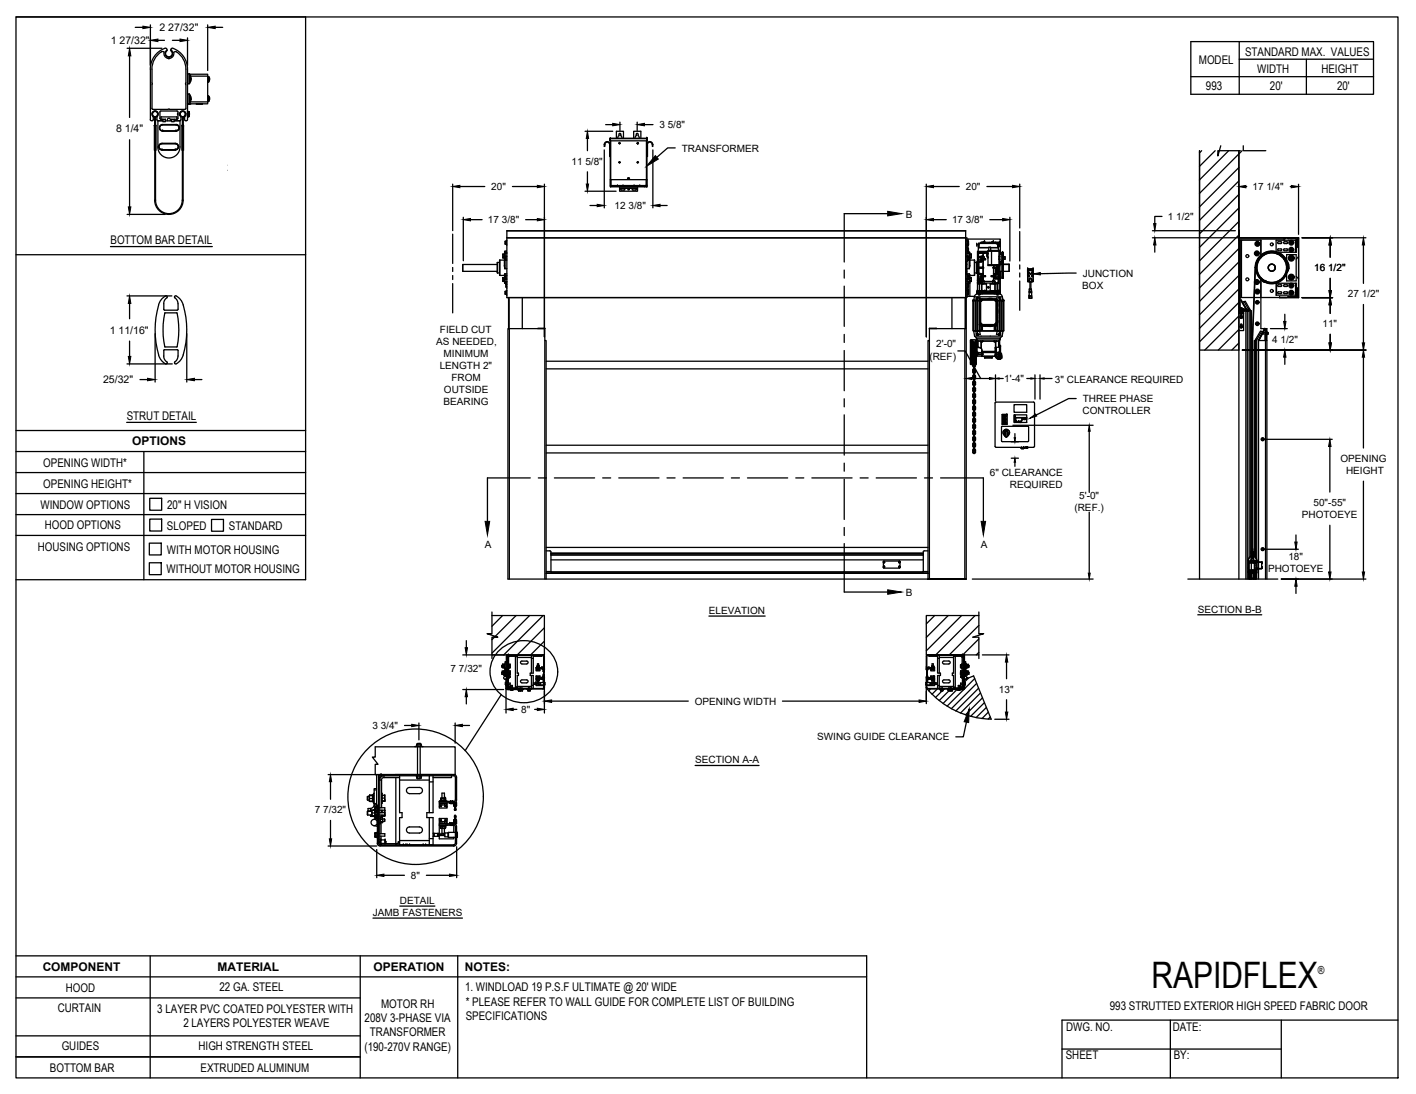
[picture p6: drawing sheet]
<svg xmlns="http://www.w3.org/2000/svg" width="279mm" height="216mm" viewBox="0 0 279 216" stroke-linecap="round" stroke-linejoin="round" font-family="sans-serif">
<defs><g id="words">
<text font-size="7.2" x="227.2" y="195.1">RAPIDFLEX</text>
<g font-size="2.4">
<text x="245.7" y="11.1">STANDARD MAX. VALUES</text>
<text x="236.6" y="12.7">MODEL</text>
<text x="238" y="17.8">993</text>
<text x="248.1" y="14.4">WIDTH</text>
<text x="250.6" y="17.8">20'</text>
<text x="260.7" y="14.4">HEIGHT</text>
<text x="263.8" y="17.8">20'</text>
<text x="21.8" y="48.2">BOTTOM BAR DETAIL</text>
<text x="25" y="82.8">STRUT DETAIL</text>
<text x="26.1" y="87.8">OPTIONS</text>
<text x="8.5" y="92.1">OPENING WIDTH*</text>
<text x="8" y="100.4">WINDOW OPTIONS</text>
<text x="8.5" y="96.2">OPENING HEIGHT*</text>
<text x="33" y="100.4">20&quot; H VISION</text>
<text x="8.8" y="104.5">HOOD OPTIONS</text>
<text x="32.9" y="104.5">SLOPED</text>
<text x="45.1" y="104.6">STANDARD</text>
<text x="7.5" y="108.8">HOUSING OPTIONS</text>
<text x="32.9" y="113.1">WITHOUT MOTOR HOUSING</text>
<text x="32.9" y="109.2">WITH MOTOR HOUSING</text>
<text x="8.4" y="191.7">COMPONENT</text>
<text x="42.9" y="191.6">MATERIAL</text>
<text x="73.7" y="191.7">OPERATION</text>
<text x="91.7" y="191.7">NOTES:</text>
<text x="13" y="195.7">HOOD</text>
<text x="43.3" y="195.6">22 GA. STEEL</text>
<text x="91.8" y="195.6">1. WINDLOAD 19 P.S.F ULTIMATE @ 20' WIDE</text>
<text x="11.4" y="199.7">CURTAIN</text>
<text x="31" y="199.9">3 LAYER PVC COATED POLYESTER WITH</text>
<text x="36.2" y="202.7">2 LAYERS POLYESTER WEAVE</text>
<text x="71.9" y="201.7">208V 3-PHASE VIA</text>
<text x="75.2" y="198.8">MOTOR RH</text>
<text x="91.9" y="201.3">SPECIFICATIONS</text>
<text x="91.9" y="198.4">* PLEASE REFER TO WALL GUIDE FOR COMPLETE LIST OF BUILDING</text>
<text x="210.4" y="203.6">DWG. NO.</text>
<text x="219" y="199.3">993 STRUTTED EXTERIOR HIGH SPEED FABRIC DOOR</text>
<text x="231.4" y="203.4">DATE:</text>
<text x="12.2" y="207.3">GUIDES</text>
<text x="39.2" y="207.2">HIGH STRENGTH STEEL</text>
<text x="71.9" y="207.4">(190-270V RANGE)</text>
<text x="73" y="204.5">TRANSFORMER</text>
<text x="210.3" y="209.1">SHEET</text>
<text x="231.6" y="209">BY:</text>
<text x="9.8" y="211.5">BOTTOM BAR</text>
<text x="39.6" y="211.6">EXTRUDED ALUMINUM</text>
</g>
<text font-size="2.2" x="260.1" y="192.2">®</text>
<g font-size="2.1">
<text x="21.9" y="8.7">1 27/32&quot;</text>
<text x="31.5" y="6.1">2 27/32&quot;</text>
<text x="22.9" y="26.1">8 1/4&quot;</text>
<text x="44.9" y="33.7">25/32&quot;</text>
<text x="21.7" y="65.8">1 11/16&quot;</text>
<text x="20.3" y="75.6">25/32&quot;</text>
</g>
<g font-size="2">
<text x="130.1" y="25.3">3 5/8&quot;</text>
<text x="134.5" y="29.9">TRANSFORMER</text>
<text x="112.8" y="32.5">11 5/8&quot;</text>
<text x="96.9" y="37.5">20&quot;</text>
<text x="121.3" y="41.3">12 3/8&quot;</text>
<text x="190.6" y="37.5">20&quot;</text>
<text x="247.1" y="37.5">17 1/4&quot;</text>
<text x="96.3" y="44">17 3/8&quot;</text>
<text x="178.8" y="42.9">B</text>
<text x="187.9" y="44">17 3/8&quot;</text>
<text x="230.4" y="43.4">1 1/2&quot;</text>
<text x="259.3" y="53.5">16 1/2&quot;</text>
<text x="213.6" y="57">BOX</text>
<text x="213.7" y="54.6">JUNCTION</text>
<text x="266" y="58.7">27 1/2&quot;</text>
<text x="86.8" y="65.7">FIELD CUT</text>
<text x="260.9" y="64.6">11&quot;</text>
<text x="86.1" y="68.1">AS NEEDED,</text>
<text x="87.5" y="70.4">MINIMUM</text>
<text x="183.4" y="71">(REF)</text>
<text x="184.7" y="68.6">2'-0&quot;</text>
<text x="251" y="67.6">4 1/2&quot;</text>
<text x="86.8" y="72.8">LENGTH 2&quot;</text>
<text x="87.6" y="77.6">OUTSIDE</text>
<text x="89.1" y="75.2">FROM</text>
<text x="198.2" y="75.4">1'-4&quot;</text>
<text x="208.2" y="75.5">3&quot; CLEARANCE REQUIRED</text>
<text x="87.5" y="79.9">BEARING</text>
<text x="213.6" y="81.7">CONTROLLER</text>
<text x="213.7" y="79.4">THREE PHASE</text>
<text x="195.3" y="93.9">6&quot; CLEARANCE</text>
<text x="264.5" y="91.2">OPENING</text>
<text x="265.6" y="93.6">HEIGHT</text>
<text x="199.3" y="96.3">REQUIRED</text>
<text x="212" y="100.8">(REF.)</text>
<text x="213" y="98.4">5'-0&quot;</text>
<text x="259.2" y="99.9">50&quot;-55&quot;</text>
<text x="256.9" y="102.3">PHOTOEYE</text>
<text x="95.7" y="108.2">A</text>
<text x="193.5" y="108.2">A</text>
<text x="250.2" y="112.8">PHOTOEYE</text>
<text x="254.2" y="110.4">18&quot;</text>
<text x="178.8" y="117.6">B</text>
<text x="139.9" y="121.2">ELEVATION</text>
<text x="236.3" y="120.9">SECTION B-B</text>
<text x="88.9" y="132.7">7 7/32&quot;</text>
<text x="197.1" y="136.7">13&quot;</text>
<text x="73.5" y="143.8">3 3/4&quot;</text>
<text x="102.8" y="140.7">8&quot;</text>
<text x="137.1" y="139.1">OPENING WIDTH</text>
<text x="161.2" y="146.1">SWING GUIDE CLEARANCE</text>
<text x="137.2" y="150.6">SECTION A-A</text>
<text x="62.1" y="160.5">7 7/32&quot;</text>
<text x="81.1" y="173.4">8&quot;</text>
<text x="78.9" y="178.4">DETAIL</text>
<text x="73.6" y="180.8">JAMB FASTENERS</text>
</g>
</g></defs>
<!-- layer: ANNOTATIONS -->
<g fill="none" stroke="#000" stroke-width=".25">
<path d="M25.1 9.5h6.8M25.6 11v12.2M26.7 5.4h1.5M29.7 4.9v8M31.2 8h1.2M34 8h1.5M37 7.5v5.4M41 4.9v9M42.5 5.4h1.4M25.6 27.6v13.2M89.3 36.3v9.2M90.7 36.8h5"/>
<path d="M101.1 36.8h4.9M107.4 36.3v30.2M115.4 25.9h5.5M115.4 37.7h6.2M115.9 27.3v2.4M115.9 33.9v2.4M119.2 29.6v11.4M119.5 24.6h1.4M122.3 24.1v1.7M125.7 24.1v1.7M127.1 24.6h1.7M128.8 29.6v11.4"/>
<path d="M133.2 29.2h-1.5l-2.1 1.9M182.8 36.3v30.2M184.2 36.8h5.1M194.7 36.8h5.1M201.2 36.3v8.7M244.4 36.4v8.5M245.8 36.8h.2M254.6 36.8h.2M256.2 36.4v9.8M25.1 58.4h8.8M25.1 42.3h7.5M25.6 59.9v3"/>
<path d="M91.4 42.9v8.6M92.8 43.3h2.3M103.7 43.3h2.3M116.4 40.6h1.4M130.2 40.6h1.4M184.2 43.3h2.5M195.3 43.3h2.5M199.3 42.9v8.6M212.3 53.9l-7 .1M227.4 45.5h16.4M227.4 46.9h28.1M227.9 48.3v1.5"/>
<path d="M229.3 42.7h-1.4v1.4M256.9 58.7h6M256.9 46.9h12.6M262.5 48.3v2.5M262.5 54.9v2.4M269 48.3v7.6M25.1 71.8h8.9M25.6 67.3v3M27.6 74.9h1.5M30.6 65.8v9.6M36.9 65.8v9.6M38.4 74.9h1.4"/>
<path d="M189 69.3h1.4l3.1 5.4M191.7 74.7h3.5M196.4 74v5.1M197.1 74.7h.9M202.6 74.7h.8M204.2 74v4.8M205.2 74v4.8M206 74.7h1.6M212.3 78.7h-1.4l-6.5 3.2M245.2 69.1h24.3M250.7 64.9h3.3M253.5 62v1.4"/>
<path d="M253.5 70.5v1.4M262.5 60.2v1.6M262.5 66v1.7M269 60.1v7.6M269 70.5v17.9M199.5 90.4h1.5M199.5 87.2h1.5M199.9 83.9h15.8M200.3 85.6v.8M200.3 91.2v.8M214.9 85.1v12.1M249.9 86.7h13"/>
<path d="M262.4 88.1v9M269 95v17.9M191.9 114.3h23.8M214.9 101.1v12M249.9 108.4h6.3M252.8 114.3h16.7M255.7 105.6v1.4M255.7 115.7v1.4M262.4 103.7v9.2M91.3 129.2h8.3M91.3 136.1h8.1M92 126.4v1.4"/>
<path d="M92 137.5v1.4M99.8 134.9v5.8M101.3 140h.7M105.5 140h.5M107.4 135.2v5.5M108.8 138.4h27M139.9 121.6h11.1M154.4 138.4h27M182.8 136.4v2.5M193.8 129.2h5.3M198.6 130.7v3.2M198.6 138.1v2.4"/>
<path d="M236.3 121.3h12.7M64.7 152.9h9.6M65.2 154.3v3.4M79.8 143.2h1.4M82.7 142.7v3.3M89.8 142.7v4M91.2 143.2h1.4M137.2 151.1h12.6M190.7 142.5l-.6 2.9h-1.5M196.3 141.9h2.8M64.7 167h9.6M65.2 161.9v3.6"/>
<path d="M74.3 167.7v5.5M75.8 172.7h4M78.9 178.8h6.9M84.1 172.7h4.6M90.1 167.1v6.1M73.6 181.2h17.6"/>
</g>
<!-- layer: STANDARD MOTOR RH -->
<g fill="none" stroke="#000" stroke-width=".25">
<path d="M236.7 29.7v84.6M237.1 29.7l-.4 .5M239.8 29.7l-3.1 3.1M240.4 29.7h4.3M240.9 28.8l-.6 2v-1.1M242.4 29.7l-5.7 5.8M244.5 29.7v84.6M244.5 33.1l-7.8 7.7M244.5 35.7l-7.8 7.8M244.5 38.4l-7.8 7.7M245.1 29.7l-8.4 8.5M245.3 28.8v.9h4.5"/>
<path d="M91.3 52.2v1.4h6.8M98.1 52.2h-6.8v1.4M98.2 51.8v2.1M98.2 51.8h.4M98.2 53.9h.4M98.6 54.3h.1M98.6 51.3v3M99.2 50.2l.1 .1M99.2 50.2l.4-.1v2.9M99.2 54.8h.1M99.2 50.2l.1 .7M99.2 54.8l.1 .7"/>
<path d="M99.3 50.1l-.1 .1M99.3 50.9h.1M99.3 50.7v.2h.3M99.5 52.5l.1 .5M99.5 52.5v-1.2h-.9v3.1h.9M99.6 54.3v.1M99.6 51.3h-.1M99.6 55.5v.4h.2M99.6 55.5v.4M99.6 49.7v.4l.2-.1 .1-.5v.5M99.6 49.7h.1M99.6 55.6h.1"/>
<path d="M99.6 55.5h.4M99.6 50.6h.1M99.6 52.4h-.1M99.6 50.3h-.3l-.1 .2 .1 .2h.3M99.6 54.8h-.3v.4M99.6 54.8h-.4M99.6 55.7h.2M99.6 50v.1M99.6 54v1.5h-.3v-.3h.3M99.6 54l-.1 .4M99.6 50h.4M99.6 54v1.6h.4"/>
<path d="M99.6 54h.4M99.6 50v3M99.6 53h.4M99.7 47.6v.6M99.7 57.5v.6M99.7 57.9v.2h.2M99.7 48v.2h.2M99.7 50.6l.1 .1M99.7 50.6v.7M99.8 51.1v.3h.2M99.8 54.9v.2h.2M99.8 54.3l-.1 .8"/>
<path d="M99.8 49.7h-.2v.3M99.8 55.6l.1 1.1M99.9 56.1h.1M99.9 56.1v.1M99.9 56.5v.2h.1M99.9 49.8h.1M99.9 55.8h.1M99.9 55.6v.5M99.9 57.6l-.2 .1v.2h.2M99.9 57.5h-.2v.1M99.9 47.7l-.2 .1v.2h.2M99.9 47.6h-.2v.1"/>
<path d="M100 56.9h.1M100 50.7l-.3 .1 .1 .3h.2M100 50.5l-.3 .1M100 54.5l-.3 .1 .1 .3h.2M100 54.3h-.2v.2M100 56.2l-.1 .1v.2h.1M100 56.1h-.1M100 47.4v1M100 46.9h90.8v11.8h-90.8M100 57.3v1M100 46.9h90.5M100 45.6h90.5"/>
<path d="M100.4 58.7v6.2M100.5 58.7v6.2M103.1 58.7v6.2M187.8 58.7v6.2M190.4 58.7v6.2M190.5 58.7h-90.5v-13.2h90.5v19.4M190.5 58.8h.1v5.9h-.1M190.5 50.7h.3M190.5 51.8h.2M190.5 53.9h.2M190.5 55h.3M190.5 51.6h.3"/>
<path d="M190.5 54.1h.3M190.7 51.8h.1M190.7 51.8v2.1M190.7 53.6h.1M190.7 52.2h.1M190.7 52.1h.1M190.7 53.9h.1M190.8 54h.4l.2 .3M190.8 47.2h6.6v3M190.8 57.3h.3v.2M190.8 55.9v.9M190.8 47.4v1.2"/>
<path d="M190.8 48.8v1M190.8 57.1v1.2M190.8 50h.4M190.8 54.1v1.2M190.8 50.4v1.1M190.8 48.4h.1M190.8 57h.2M190.8 58.5h1.5M190.8 57.3h.3M190.8 48l.3 .1M190.8 49l.3 .1h-.3M190.8 56.1h.3"/>
<path d="M190.8 57.5h.3v.6h-.3M190.8 47.6h.3v.1M190.8 49.5h.3M190.8 56.5h.3M190.8 57.6h.3M190.8 47.7h.3M190.8 56.2h.3M190.8 57.9h.3M190.9 54.5h.3v.2v.2h-.3M190.9 54.3h.3v.2M190.9 50.5l.3 .1v.2h-.3M191 47.2v.4"/>
<path d="M191 48.4v.6M191 49.6v.4M191 55.6v.5M191 56.7v.6M191 58.1v.4M191.1 49.6v.4h.2v-.3h-.2M191.1 47.7v.3M191.1 49.1v.5h-.3M191.1 47.6v.8h-.3h.3v-.2M191.1 48.4h.1M191.1 55.7h.2M191.1 49v.6"/>
<path d="M191.1 55.6v.5M191.1 57.3h.1M191.1 48.1h.1M191.1 48.1l-.3 .1M191.1 56.1v.6h-.3M191.1 56.1v.6M191.1 57.3v.8M191.2 54.9v.1M191.2 50.8v.4h-.3M191.2 51.2v.2h-.3M191.2 54.3v.8M191.2 55l-.3 .1"/>
<path d="M191.2 55.1h.1M191.2 50l.1 .1M191.2 50v3h-.4M191.3 55.6h-.1M191.3 52.4h.1M191.3 50.6l-.1 .8M191.3 55.5h-.5M191.3 50.7l.3 .1v.1h-.3M191.3 54.8h.3v.1h-.3M191.3 52.4l-.1 .6 .2-.5M191.3 54.4l-.1-.4v1.6h-.4M191.3 49.7v.3"/>
<path d="M191.3 50.3h.3M191.3 54.4v1.2M191.3 51.3h.1M191.3 55.6v.3h-.2M191.3 55.9h.1M191.3 55.6v.3M191.4 54.3l-.1 .1M191.4 54.3h-.1M191.4 51.3h.9v3.1h-.9M191.4 50.9v1.6M191.4 54.3v.5M191.4 55.6v2.9"/>
<path d="M191.6 50.7v-.6h-.3v2.3M191.6 54.9v.5h-.3M191.6 55.4v.2h-.3M191.6 50.1v.8M191.6 54.8v.8M192 59.4h.1M192 59.4h.2M192.1 59.4v5.9M192.2 59.2h.4M192.2 59.2l-.1 6.1M192.2 59.4h-.2h.2M192.2 59.4h.1"/>
<path d="M192.2 51.3l.1 .1M192.3 58.6h5.5M192.3 58.6l-.1 .6M192.3 54.3h-.1M192.3 51.8h.4M192.3 53.9h.4M192.3 51.4v2.9M192.5 59.4v5.9M192.6 58.8l.2-.1 .2 .1M192.7 51.8h.1M192.7 48.2h.1M192.7 48.2v.3h.4"/>
<path d="M192.7 48.2h.4M192.7 51.8v2.1M192.8 53.8l-.1 .1M192.8 58h-.1M192.8 51.8h.1M192.8 53.9v.1M192.8 59.4h-.8v5.9h.8M192.8 53.9h.1M192.8 51.8v2.1M192.8 57.5l.7-.1-.6 .1M192.8 58h.3M192.8 57.5v.2"/>
<path d="M192.8 57.8v.2M192.8 59.2v6.2l-.7-.1M192.8 57.7v.1M192.8 57.7h4.5M192.8 51.7v.1M192.8 54h.1M192.8 57.8h.1M192.8 57.5h.1M192.8 51.7h.1M192.8 51.7v2.3M192.8 57.4v.1M192.8 57.8h4.4"/>
<path d="M192.8 57.4h.1M192.8 59.2h.5M192.9 55.4h.1M192.9 55.9h.1M192.9 59.4v5.9M192.9 55.9l.2 .1M192.9 57.5v.1M192.9 57.5h.1M192.9 57.4h.1M192.9 57.6h1.4M192.9 57.8h.1M192.9 57.6h.1"/>
<path d="M192.9 57.4v.2M193 49.6l1.9 .1M193 58.8h.4v.2M193 58.8h-.4v.4h.2M193 57.8h.1M193 57.6h1.2M193 57.6h.1M193 57.6h-.1M193 59.2v.2M193 55.3v.4M193 55.8l.1 .1M193 50v.7"/>
<path d="M193 54.1v1M193 50.7v.8M193 50.7h.1M193 50.8l.7 .1M193 55.7l.1 .3M193 49.9v5.4M193 55.7h.1M193 50.9v.5zM193.1 50h.1M193 55.3h.1M193 55.1h.1M193 54.3v.4z"/>
<path d="M193.1 55.1h.1M193 55.1l.1 .1M193 55.7l.1 .1M193 55.1v.2M193 51.5h.5M193 54.9h.5M193.1 49.9h.2M193.1 48.9l-.1 .7h1.9M193.1 48.9h.1M193.1 57.8h-.3h2.2M193.1 54.1h.4h-.5M193.1 51.5h.1"/>
<path d="M193.1 51.5v2.6M193.1 52.8l.8 .1M193.1 51.7h.1M193.1 50.7h.6l.1 .4M193.1 54l.6 .1 .1 .4M193.1 55.8h.1M193.1 55.9l.2 .1M193.1 51.2h.4M193.1 54.5h.4M193.1 48.9h2M193.1 56h.2M193.1 55.9h.1"/>
<path d="M193.1 50.6v.1M193.1 50.7h.7M193.1 55h.1M193.1 50.7h.1M193.1 55l-.1 .1M193.1 50v.6M193.1 55.1v.2M193.1 50h.9M193.1 55.1h.3M193.1 58l-.5 .1-.3 .5M193.1 48.2h.1M193.1 48.2l.1 .4"/>
<path d="M193.1 57.8v.5l.7-.3h2.4l.7 .3 .1-.5M193.1 49.7v.3M193.1 52.7v.2M193.1 54h.1M193.1 54h.5M193.1 52.7h.9M193.1 52.7l.9 .1M193.1 52.9h.1M193.1 51.7h.5M193.1 51.7v1M193.1 52.9h.9M193.2 48.9v-.9h3.7v.9"/>
<path d="M193.2 55.9h.1M193.2 59.4h-.4v5.9l.4-.1M193.2 59.4h.1M193.3 56h.1M193.3 59.2h.1M193.3 59.4l-.1 5.9 .3-.1M193.3 57.4l-.5 .1M193.3 55.9h.1M193.3 56v1.4h.2M193.3 49.9h1.5M193.3 49.7v.2M193.3 57.8h.3"/>
<path d="M193.3 55.1l-.2 .1M193.3 56h.4M193.3 59.2v4.9M193.3 57.8v.4M193.4 59.5v4.3M193.4 59.1h3.2l.1 .1v4.9l-.1 .1h-3.3zM193.4 58.8h-.6v.4M193.4 48h.1M193.4 48h3.2M193.4 55.2h.1M193.4 55.1h.1M193.5 55.1h.1"/>
<path d="M193.5 55.1l.3 .3M193.5 57.6h.1M193.5 49.9l.2 .1M193.5 49.9h.1M193.5 49.9v.1M193.5 58.9l-.3 .3M193.5 59.4v.1M193.5 59.4h-.1l.1 .1M193.5 59l3 .1M193.5 59v.1M193.5 48h.2M193.5 57.6h.4"/>
<path d="M193.5 57.4h.4M193.5 55.9h.1M193.5 57.4v.2M193.5 51.4v-.5h.2v.6h-.2M193.5 54.2h.2v.6h-.2M193.5 54.1l.2 .2M193.5 54.7h.1M193.5 54.3v.4M193.5 54.7h.2M193.5 51.4h.2M193.5 54.7v.2h-.5M193.5 51.4v.1h-.4"/>
<path d="M193.6 54l.1 .1M193.6 57.6h.1M193.6 50.7h.1M193.6 54h-.5M193.6 50.7l.2 .2M193.6 55h-.5M193.6 51.6l-.5 .1M193.6 54l.2 .1M193.6 54h.1M193.6 50.7h.2M193.6 57.6h-.1M193.6 55h-.6"/>
<path d="M193.6 59.2l-.1 .2M193.6 49.7h-.7v7.7M193.6 55.2l.2 .2M193.6 59.1h.2v.1zM193.6 55h.1M193.7 56h.1M193.7 55.3l.1 .1M193.7 48h.1M193.7 57.6h.1M193.7 57.6h-.1M193.7 56l.1 1.6M193.7 54.9l.1 .2-.2-.1"/>
<path d="M193.7 57.4h.1M193.7 57.4h.9M193.7 55.8h.1M193.7 55.5v.4M193.7 51.6l-.1 .1M193.8 47.8l-.1 .2M193.8 59.2h2.5l.2 .3v4.3l-.2 .3h-2.5l-.3-.3v-4.3zM193.8 57.6h.1M193.8 51.2l-.1 .4h-.6M193.8 54.4v.1M193.8 54.2v.2M193.8 51.1h.5"/>
<path d="M193.8 51.1h.1M193.8 54.1v.1M193.8 50.9h.1M193.8 51.6h.1M193.8 50.9v.2M193.8 59.1h2.5M193.8 55.8h-.3M193.8 51.2h.1M193.8 54.5l-.1 .4-.6 .1M193.8 51.1v.1M193.8 54.6h.1M193.8 54.4h.1"/>
<path d="M193.8 51.1h.2M193.8 51.5v.1M193.8 50.7h.4M193.8 54.1h.1M193.8 51.6l-.2 .1M193.8 54.9h.1M193.8 51.6h.2M193.8 54.8h.1M193.8 51.4v.1M193.8 58h2.4M193.8 54.5v.1M193.8 54.6l-.2 .4"/>
<path d="M193.8 51.3v.2M193.8 54.5h.2M193.8 51.3h.1M193.8 54.4h.2M193.8 54.4h.3M193.8 50.7h.1M193.8 55.4h.1M193.8 51.2v.1M193.8 54.6v.2M193.8 55.4v.1M193.9 57.6h-.1M193.9 57.6h-.2"/>
<path d="M193.9 57.4v.2M193.9 57.8v.2M193.9 52.9h-.8M193.9 52.9h.1h-.9v1.1M193.9 52.8h.1M193.9 57.6h.1M193.9 56h.7M194 55.4h.1M194 51.3h.1M194 50h.1M194 51.1l-.2 .1M194 54.5h-.2"/>
<path d="M194 54.4h.1M194 50.7h.1M194 52.7h.1M194 52.9h.1M194 55.3h.1M194 50.6h.1M194 55.3l-.1 .1M194 50.6l-.2 .1M194 51.3h-.2v.2M194 54.6h.1M194 51.2h.4M194 54.5h.4"/>
<path d="M194 50v.6M194 51.3v1.4M194 52.9v1.2h-.2M194 54.6v.7M194 56h-.3v1.4M194 51.6v2.5M194 54.9v.4l.2 .2M194 55.3v.1M194 54.9h.1M194 54.9h-.2M194 51.6h.1M194 54.1h.1"/>
<path d="M194 54.1v.3M194 51.3v.2M194 54.6v.3M194 54.6h-.2M194 51.5h.1M194 52.7v.1M194 47.7h.3M194 47.7v.1M194 51.5v.1M194.1 51.2h-.3M194.1 54.6h-.3M194.1 50.6l-.1 .1"/>
<path d="M194.1 54.4h.4v.2h-.4M194.1 54.4l.3 .1M194.1 52.7l-.1 .1M194.1 51.3h-.1M194.1 48h.1M194.1 55.4h-.1M194.1 55.5h1.8M194.2 51.1h.1M194.2 49.9l-.2 .1M194.2 49.9h.1M194.2 49.9v.1M194.2 48h.1"/>
<path d="M194.2 57.6h.1M194.2 47.7h-.2M194.2 50h.6v.2M194.2 50h-.2v.6l.2 .1v.4h.3v.1l-.4 .1M194.3 47.7h.1M194.3 51.1h.1M194.3 47.7v.1M194.3 57.5l-.1 .1M194.3 57.4l1.4 .1M194.3 57.4h.1M194.3 57.6h.1M194.3 57.6h-1.4"/>
<path d="M194.3 57.4v.1M194.3 57.4h-.4h.2l-.1 .2M194.3 57.5v.1M194.5 54.4l-.1 .1M194.5 51.2h.1M194.5 51.2l-.4 .1M194.5 54.6h-.4M194.5 51.1h-.5M194.5 48h.1M194.7 57.8h1.5M194.8 49.9v.1M194.8 49.9h.1"/>
<path d="M194.8 49.9h-.6M194.8 50.2l-.1 .3 .2 .2M194.8 50.2h.1M194.8 50.2l-.1 .3 .1 .2M194.8 50v.2M194.8 50.7h.1M194.8 50.8l.1 .1M194.9 50.7l-.1 .1M194.9 50.7h-.1M194.9 50.7v.2M194.9 50v.1M194.9 58.9h.9z"/>
<path d="M194.9 50.1h.1M194.9 49.6h2.4M194.9 52.2h2.4M194.9 56.7h.2M195.1 49.4v-.6h.4v.6M195.1 48.9h-2M195.2 47.8v.2M195.4 57.4h.9M195.5 48.9h1.4M195.5 48.9h1.5M195.6 48h.1M195.6 54.5v.1"/>
<path d="M195.6 54.5l.4 .1M195.6 49.4v3M195.6 54.5h.5M195.7 57.5v.1h1.4v-.1M195.7 57.4h.4h-.2l.1 .2M195.7 57.6h1.4M195.7 57.5h.1M195.7 57.6h.1M195.7 57.5v.1M195.8 47.7h.2M195.8 57.6h.1M195.8 57.6h1.3"/>
<path d="M195.8 48h.1M195.8 58.9v.1M196 57.8h1.3v.2h-.4M196 54.4h-.4v.2h.4M196 54.4h-.4M196 55.4h.1M196 52.7v.1M196 54.6h.1M196 54.4h.1M196 48h.1M196 47.7h-.2v.1M196 47.7h.1"/>
<path d="M196 54.6h.2M196 52.9h.1M196 52.7l.1 .1M196 47.7v.1M196 56h.3v1.4M196 54.9v.4l-.2 .2M196 52.7v1.4M196.1 55.4h.1M196 54.1h.1M196 52.9h.9M196 52.4v.3M196 54.1v.3"/>
<path d="M196 54.6v.3M196 54.4h.2M196.1 54.6h-.1M196.1 54.6h.1M196.1 52.8h.1M196.1 52.9h.1M196.1 54.4h.1M196.1 52.9h-.1M196.1 55.3h.1M196.1 55.3l.2 .2M196.1 54.6l-.1 .3M196.1 52.7h.1"/>
<path d="M196.1 52.9h.8M196.1 52.4v.3M196.1 52.9v1.5M196.1 52.7h.8M196.1 54.5h.1M196.1 57.6h.1M196.1 57.4l1.1 .1M196.1 57.6h.5M196.1 57.4h.3M196.1 56h-.7M196.1 57.4v.2M196.2 57.6h.1"/>
<path d="M196.2 58h.1M196.2 57.8h.5v.4M196.2 57.8v.2M196.2 54.4h-.2M196.2 54.4h.1M196.2 54.6h.1M196.2 54.2v.2M196.2 54.6v.2M196.2 57.4v.2M196.2 54.2h.1M196.2 54.5l.1 .1M196.3 57.6h.1"/>
<path d="M196.3 54.5l.1 .5h.6M196.3 54.6h.1M196.3 54.5h-.1M196.3 54.6v.2M196.3 54.8v.1M196.3 54.1l-.1 .1M196.3 54.1h.1M196.3 54.8h.1M196.3 54.9h.1M196.3 54.9l.2 .1M196.3 54.9h-.2v.4M196.3 54.1h-.3"/>
<path d="M196.3 54.9l.7 .1M196.3 59.1l.1 .1M196.3 55.5a.18 .18 0 0 0-.2-.1 .18 .18 0 0 0-.2 .1v.4h-1.7l-.1-.4a.19 .19 0 0 0-.1-.1 .19 .19 0 0 0-.2 .1l-.1 .4-.4 .1h1.3v1.4M196.3 55.5v.4M196.3 54.4h.1M196.3 54.1l-.1 .3M196.3 59.1v.1h.1M196.3 55.8l.5 .1M196.3 48h.1M196.3 57.6h-.1M196.3 55.8h.1M196.3 55.5v.3"/>
<path d="M196.3 56h.1M196.3 57.4h.1M196.3 56v1.4M196.4 48h.3zM196.4 57.6h.1M196.4 54.7h.1M196.4 47.8h-2.6v.2M196.4 48h.1M196.4 47.8v.2M196.4 47.8h.3l.3 .2h-.3M196.4 56h-.1M196.4 56h.1"/>
<path d="M196.4 54.9v.1M196.4 59.2l.1 .2M196.4 57.4l.2 .2h-.3M196.4 57.4v.2M196.5 54l-.2 .1M196.5 57.6h-.1M196.5 55h.5M196.5 54h.4M196.5 54h.1M196.5 57.6h.1M196.5 54.7v.2h.5M196.5 54.2h-.1v.6h.1"/>
<path d="M196.5 54.1l-.1 .2M196.5 54.3h.1M196.5 54.3v.4M196.5 53.7h.1M196.5 53.3h.1M196.5 53.8h.1M196.5 53.5h.1M196.5 53.1h.1M196.5 53.4h.1M196.5 53.2h.1M196.5 54.9h.5M196.5 54.5h.5"/>
<path d="M196.5 58.9l.3 .3M196.5 59.4h.1M196.5 59.4l.2 .1M196.5 59.4v.1h.2M196.6 57.6h.1M196.6 48h.1M196.6 53.8h.1M196.6 53.9h.1M196.6 53.6h.1M196.6 53.5h.1M196.6 53.1h.1M196.6 53.7h.1"/>
<path d="M196.6 53.4h.1M196.6 53h.1M196.6 53.2h.1M196.6 53.3h.1M196.6 59.5l-.3-.4-2.6 .1-.3 .3v4.3l.3 .3h2.6l.2-.2M196.6 48v.2M196.6 59.5v4.3M196.6 47.8h.6l.1 .2M196.6 52.7h.1M196.6 52.4h.1M196.6 52.4l.1 .1M196.6 52.5h.1"/>
<path d="M196.6 52.5v.1M196.6 52.6h.1M196.7 48h.1M196.7 52.7h.1M196.7 52.4h.1M196.7 52.5v.1M196.7 52.5h.1M196.7 53.9h.1M196.7 53.1h.1M196.7 53.2h.1M196.7 53.8h.1M196.7 53.7h.1"/>
<path d="M196.7 53.5h.1M196.7 53.6h.1M196.7 53.4h.1M196.7 53.3h.1M196.7 59l-.1-.2h.9v.4h-.8M196.7 52.6l.1-.1-.1 .1M196.7 52.6h.1M196.7 59.5v4.3M196.7 52.4v.1M196.8 53.2h.1M196.8 53.5h.1M196.8 53.4h.1"/>
<path d="M196.8 53.8h.1M196.8 53.3h.1M196.8 53.6h.1M196.7 48l.6 .1M196.8 52.6v.1M196.8 56h.1M196.8 56h-.4M196.8 56h.2M196.8 55.9h.2M196.8 52.7h.1M196.8 52.6h.1M196.8 52.4h.1"/>
<path d="M196.8 52.4l-.1 .1M196.8 55.9v1.5M196.8 57.8h.1M196.8 56h-1.4v1.4M196.8 59.7v.9M196.8 59.7h.1M196.8 59.2l-.1 4.9M196.8 59.4v.3M196.8 52.4h-.1M196.8 53.7h.1M196.8 53.9h.1M196.8 53.1h.1"/>
<path d="M196.8 53h.1M196.8 56v1.4M196.8 59.4h.1M196.8 59.4h.4v5.9h-.7v-.1M196.9 48.6v.1M196.9 48.7h.1M196.9 52.9l-.8-.1 .9 .1M196.9 52.9h.1M196.9 54h.1M196.9 52.7h.1M196.9 52.4v.3M196.9 52.9v1.1"/>
<path d="M196.9 48.9h.1M196.9 52.7l.1 .2M196.9 52.7l.1 .1M196.9 54h-.4M196.9 52.7l-.8 .1M196.9 58h.4M197 55.8l-.7 .1M197 55h.1M197 48h.1M197 48.9v.5M197 48v.7M197 54.1h-.5h.5"/>
<path d="M197 52.9v1.2M197 54h-.6l-.1 .5M197 55.8h.1M197 52.4v1.7M197 55v.9M197 54.1h.1M197 55.8v.1M197 55.9h.1M197 54.3v.4zM197 55.9v.1l.2-.1M197 55v.8M197 55v-.9v1.7"/>
<path d="M197.1 57.6h.1M197.1 57.8h.1M197.1 58.8v-.1l.2 .1M197.1 59.2v.2M197.1 57.4h.1M197.1 57.5l-.5-.1 .7 .1M197.1 57.4v.2M197.1 51.1h.1M197.1 50.7h.1M197.1 48.4h.1M197.1 51.2h.2M197.1 50.7h.2"/>
<path d="M197.1 49.7h.1M197.2 50.6h.1M197.2 49.4v8M197.2 59.4v5.9M197.2 52.5h.1M197.2 55h.1M197.2 57.8h.1M197.2 51.2h.1M197.2 58.8v.4M197.2 57.7v.1M197.2 57.4l.1 .1M197.2 47.8h.1"/>
<path d="M197.2 47.8h.1v.2M197.2 57.4l-.1 .1M197.3 58h.1M197.3 57.5h.1M197.3 57.5v.2M197.3 57.7l-.1 .1M197.3 58l.3 .2 .2 .4M197.3 59.2v6.1h.6M197.3 48.1v.6h-.4M197.3 59.4h.8M197.3 52.4h-2.4v-3h2.4v5.7h-.1M197.3 51.6h.3"/>
<path d="M197.3 48h.1M197.3 48v.1M197.3 50.2h.4M197.3 53.6h.4M197.3 52.2h.4M197.3 52.1h.4M197.4 47.8v.2M197.4 51.6v.5M197.4 53.6v4.4M197.5 59.2h.4M197.6 59.4h.5h-.4M197.6 50.2h-.1"/>
<path d="M197.6 51.6h.1M197.7 54.7h.1M197.7 51.9h.3M197.8 51.4h.1h-.1M197.8 51.6h.1h-.1M197.8 50.1h.1h-.1M197.8 51.8h.1h-.1M197.8 50h.1l-.1 .1M197.8 49.9h.1zM197.8 51.9h.1h-.1M197.8 49.8h.1M197.8 49.8h.1z"/>
<path d="M197.8 52h.1h-.1M197.8 50.7h.1M197.8 50.4h.1M197.8 51.4h.1M197.8 50.2h.1M197.8 51.6h.1M197.8 49.8l-.1 5.1v-5.1h.3v5.1l-.1-3.3M197.8 52h.1M197.8 54.8h.1M197.8 58.6l.1 .6M197.8 50.9h.1M197.8 54.6h.1"/>
<path d="M197.9 59.2v6.1l-.2 1M197.9 50.7h-.1h.1M197.9 50.7h-.1M197.9 51.1h-.1l.1 .1M197.9 50.4h-.1h.1M197.9 50.2h-.1h.1M197.9 49.8v1.8M197.9 59.2h.1M197.9 59.4h.1M197.9 54.7h.1M198 59.4h.1M198 59.4v5.9"/>
<path d="M198 50.7h.3M198 51.2h.3M198 53.6h1.1M198 52.1l1.1 .1v1.4M198 52.2h1.1M198.1 59.4h.1M198.3 50.7h.1M198.3 50.7v.5M198.3 51.1v.1M199.1 52.2h.1M199.1 52.2v1.4M244.4 46.9h11.8v11.8h-3.7"/>
<path d="M244.4 45.6h.1M244.5 41l-7.8 7.8M244.5 43.7l-7.8 7.8M244.5 46.4l-7.8 7.7M244.5 49l-7.8 7.8M244.5 51.7l-7.8 7.8M244.5 54.4l-7.8 7.7M244.5 57l-7.8 7.8M244.5 59.7l-7.8 7.8M244.5 47.4h4.3v3M244.5 45.6h.1M244.5 45.6v1.3h11.7v11.8h-3.7"/>
<path d="M244.5 45.6v1.2zM244.6 47.4v13.9h.7M244.6 58.7h3M244.7 47.4v13.6M245 47.4v11.3M245.5 59.5h.1M245.5 59.5l.2-.1 1 1.8v48.6M247.7 52.8l-.6 13.9v42.7M247.7 58.7h4.8M247.7 52.8h-.1M247.7 52.8h.1M247.7 52.8l-.5 13.9v42.6"/>
<path d="M247.9 48l.1-.1a.29 .29 0 0 1 .3 0 .29 .29 0 0 1 0 .4M247.9 48l.1 .4 .3-.1M248 49.8l-.2 .2 .2 .2M248 55.5l-.2 .2 .2 .1M248.3 50.1a.32 .32 0 0 0-.2-.4 .32 .32 0 0 0-.4 .2 .32 .32 0 0 0 .2 .4h.3v-.2M248.3 55.5h-.1M248.3 55.5a.33 .33 0 0 0-.6 0 .33 .33 0 0 0 .2 .5 .33 .33 0 0 0 .4-.4M248.4 48.2h.1M248.4 57.4a.33 .33 0 0 0-.6-.1 .34 .34 0 0 0 .3 .6 .33 .33 0 0 0 .3-.5h-.1M248.4 48.2a.33 .33 0 0 0-.3-.4 .33 .33 0 0 0-.3 .5 .33 .33 0 0 0 .6 0l-.1-.1M248.4 57.4v.1M248.8 55.2v9.7h.7"/>
<path d="M248.8 50.4v.1M248.8 50.8v.1M248.8 54.8h.1M249 55v.1M249.1 55.4l.5 .3M249.2 55.2h.1M249.3 55.2h.1M249.6 50.2l-.2 .2M249.7 55.5h.1M249.8 55.5h.1M249.8 55.5h-.1M250 55.6h.1"/>
<path d="M251.8 49.7v-2.3h3.9v2.4M251.8 49.7v.1M251.8 55.9v2.4h4M251.9 49.8h.1M251.9 58.3v-2.4h3.9v2.6h-1.6M251.9 50.1h.1M252.1 50.1v.1M252.1 47.8l.6-.1 .2 .2-.2 .2h-.4zM252.1 56.2h.6l.2 .2-.2 .1h-.4zM252.1 57.6h.6l.2 .2-.2 .2h-.4zM252.2 50.2h.1M252.3 49.1l-.2 .2 .2 .2 .6-.1-.2-.3"/>
<path d="M252.3 49.9h.1M252.3 49.1h.5M252.5 58.7h1.4zM252.5 58.7h.1M252.5 55.3l-.2 .1M252.6 50.4v.1M252.6 50.4l.1 .1M252.8 50.2h.1M252.9 50.6h.1M252.9 50.3h.1M252.9 50.7h.1M252.9 55h.1"/>
<path d="M253.3 51.1h.1M253.3 54.5v.1M253.3 47.8l.6-.1 .2 .2-.2 .2h-.5zM253.3 56.2h.6l.2 .2-.2 .1h-.5zM253.3 57.6h.6l.2 .2-.2 .2h-.5zM253.4 46.9v.5M253.4 49.1l-.1 .2 .1 .2 .6-.1-.1-.3M253.4 49.1h.5M253.5 51.4h.1M253.5 54.2v.1M253.6 51.1a3.2 3.2 0 0 0-3.6-1.4 3.2 3.2 0 0 0-2.3 3.1M253.6 46.9v.2l-9.1 .1"/>
<path d="M253.6 51.1l.6 1.1M253.7 51.1h.1M253.7 51v.1M253.7 51a3.3 3.3 0 0 0-3.7-1.3 3.3 3.3 0 0 0-2.3 3.1M253.7 51.1a2.47 2.47 0 0 1 .6 1.9M253.9 51.3v-1.1h1.9v5.2h-1.9v-1.3M254 52.8v.7M254 52.8h.1M254 52.8h.1zM254.1 52.1v.2M254.1 52.1l.1 .1M254.1 53.3v.2"/>
<path d="M254.1 53.5h-.1M254.1 52.2v.2M254.1 53.4h.1M254.1 52.1h.1M254.1 52.5v.3a3.2 3.2 0 0 0-4.5-3 3.2 3.2 0 0 0-.8 5.4 3.2 3.2 0 0 0 5.2-1.5l.3-.7M254.1 52.4v.1M254.1 53.3h.1M254.1 46.9l.1 .2h1.6v2.7h-3.7M254.1 58.6v.1M254.1 53.2v.1M254.2 52.2v.1M254.2 52.2l-.1 .1"/>
<path d="M254.2 58.5l-.1 .1M254.2 52.2h.1M254.2 52.3v.6M254.2 52.3h.1M254.2 52.2l.1 .7M254.2 52.4h.1M254.2 52.9h.1M254.2 52.9l-.1 .2M254.2 53l-.3 .7M254.2 52.1l.1 .1M254.7 56.1h.2M254.7 56.1l-.2 .3 .2 .2"/>
<path d="M254.7 56.6h.2M254.7 49.5h.2M254.7 49.5a.26 .26 0 0 1-.1-.4 .26 .26 0 0 1 .4 0 .26 .26 0 0 1-.1 .4M254.7 58h.2M254.7 57.5h.2M254.7 57.5l-.2 .3 .2 .2M254.7 47.7h.2M254.7 47.7l-.2 .2 .2 .2M254.7 48.1h.2M254.7 56.1l-.1 .1 .1 .4M254.7 49.5a.28 .28 0 0 1-.1-.4 .28 .28 0 0 1 .4 0 .28 .28 0 0 1-.1 .4M254.7 57.6h-.1l.1 .4"/>
<path d="M254.7 57.6h.2M254.7 47.7h-.1v.3l.1 .1M254.9 56.1l.2 .3-.2 .2M254.9 57.5l.2 .3-.2 .2M254.9 47.7l.2 .2-.2 .2M254.9 56.1a.26 .26 0 0 1 .2 .3 .26 .26 0 0 1-.2 .2M254.9 57.6a.26 .26 0 0 1 .2 .2 .26 .26 0 0 1-.2 .2M254.9 47.7a.24 .24 0 0 1 .2 .2 .24 .24 0 0 1-.2 .2M255 51.2l-.2 .1M255 55l-.2 .1M255.2 50.9a.41 .41 0 0 0-.6-.3 .41 .41 0 0 0-.2 .5 .41 .41 0 0 0 .6 .2l.2-.3M255.2 51h.1"/>
<path d="M255.2 54.7h.1M255.2 54.7a.41 .41 0 0 0-.6-.3 .41 .41 0 0 0 0 .7 .41 .41 0 0 0 .6-.4v.1M255.6 47.4v2.4M255.6 55.9v2.4M255.7 55.9v2.4M255.8 54.5l.4 .5M255.8 56.9l.2-.1v1.9M256 46.9v1.9l-.2-.1M256.2 50.7l-.4 .4M100.5 64.9v49.4M106.1 64.9l1.4-.1v49.5M106.1 64.8h1.4"/>
<path d="M107.5 64.9h-7.3v49.4h90.4h-7.5v-47.1h.3M107.5 67.2h.3v47.1M107.8 71.3h75.3M107.8 72.8h75.3M183.4 64.9h7.2v49.4M183.4 64.8h1.4M184.8 64.9l-1.4-.1v49.5M190.4 64.9v49.4M191.5 67.6l.1-.1v4l-.1-.1zM191.5 71.4l.1 .5M191.5 71.6v.3h.1M191.6 70l.2 1.6"/>
<path d="M191.6 69.5l.1 2M191.6 67.5h.1l-.1 2M191.6 67.1l-.1 .5M191.6 67.1l1 .1M191.6 71.9h.3M191.6 67.1h-.1v.3M191.6 69.5h.1M191.7 71.5h.1M191.7 67.5h.1M191.7 71.5l.1 .1M191.7 67.5l.2-.2v4.4M191.7 71h.1"/>
<path d="M191.7 67.5l.1 4.1M191.7 71.5h-.1v.2h.2M191.7 69.8l.1 .2-.1-.1M191.7 68.9l.1-.3-.1 .3M191.7 70.5l.1 .4-.1-.3M191.7 68.3l.1-.4-.1 .4M191.7 68h.1M191.7 69.9h.1M191.7 69.5h.1M191.7 67.5v4.1M191.7 70.7l.1 .4M191.7 69.3h.1"/>
<path d="M191.8 71.6l.1 .1M191.8 67.4l-.1 .1M191.8 67.4h-.2v.1M191.8 71.6h.1M191.8 67.4l-.2 1.6M191.8 67.4v4.2zM191.9 67.3v4.4M191.9 79.5l.2 .3M191.9 70.2h.1M191.9 67.3l.2 .5M191.9 69.9v.1M191.9 71.4v.1"/>
<path d="M191.9 71.7h.1M191.9 67.3h.1M191.9 70.6v.3l.2 .3M191.9 69.3v.4l.2 .3M191.9 75.5v.3l.2 .3M192.1 71.6h.1M192.1 79.5l.1 .9 .1-.9M192.1 71.9h.2M192.1 70.6v.4M192.1 69.3v.5M192.1 75.5v.4M192.1 71.2l-.1 .3"/>
<path d="M192.1 71.2h.1M192.1 71.3h.1M192.1 72.8l-.1 .1-.1 .5 .2 .3M192.1 71.5l-.2 .3 .1 .5 .1 .1M192.1 70.3l-.2 .3M192.1 69.1l-.2 .2M192.1 67.8l-.1 .1a.67 .67 0 0 0 .1 .8M192.1 74l-.1 .1-.1 .5 .2 .3M192.1 75.2l-.2 .2M192.1 76.4l-.1 .1-.1 .6 .2 .2M192.1 77.6l-.1 .1-.1 .6 .2 .2M192.1 78.8l-.2 .3v.4"/>
<path d="M192.1 69.3h.2M192.1 68h.2M192.1 77.9h.2M192.1 78.3h.2M192.1 79.5h.2M192.1 67.8h.1M192.1 71.8l.1-.9 .1 .9M192.1 69.3l.1-.9 .1 .9M192.1 68.1l.1-.5 .1 .5M192.1 77.9l.1-.9 .1 .9M192.1 65.3l.2 1M192.1 72.9v.6"/>
<path d="M192.1 72.3v-.6l.2 .1v.5M192.1 70.5v.1M192.1 69.2v.1M192.1 68v.6M192.1 74.1v.6M192.1 75.4h.1M192.1 76.6v.6M192.1 77.8l.1 1.3 .1-1.3M192.1 79v.5M192.2 72.2h.1l-.1 .9zM192.2 69.7l.1 .1-.1 .8zM192.2 73.4h.1l-.1 .9z"/>
<path d="M192.2 74.6l.1 .1-.1 .8zM192.2 75.8l.1 .1-.1 .8zM192.2 70.9h.1M192.2 68.1v.4M192.2 69.4v.3M192.2 70.6v.3M192.3 72.9v.6M192.3 70.5v.1M192.3 69.2v.1M192.3 68v.6M192.3 74.1v.6M192.3 75.4h.1"/>
<path d="M192.3 76.6v.6M192.3 79v.5M192.3 67.8h.1M192.3 71.2h.1M192.3 72.8a.61 .61 0 0 1 .1 .8l-.1 .1M192.3 71.5l.2 .3v.4l-.2 .2M192.3 70.3l.2 .3M192.3 69.1l.2 .2M192.3 67.8l.2 .3v.4l-.2 .2M192.3 74l.2 .3v.3l-.2 .3M192.3 75.2l.2 .2M192.3 76.4a.61 .61 0 0 1 .1 .8l-.1 .1"/>
<path d="M192.3 77.6a.61 .61 0 0 1 .1 .8l-.1 .1M192.3 78.8l.2 .3v.4M192.3 66.3h5.4M192.3 71.3h.1M192.3 66.3l.4 .4M192.3 71.3v.3M192.3 70.6v.4M192.3 69.3v.5M192.3 75.5v.4M192.3 71.6h.1M192.5 79.5l-.2 .3M192.5 71.8h.1"/>
<path d="M192.5 67.3l-.2 .5M192.5 71.7h.1M192.5 67.3h.1M192.5 70.6v.3l-.2 .3M192.5 69.3v.4l-.2 .3M192.5 75.5v.3l-.2 .3M192.6 67.2l-.1 4.6M192.6 67.2v4.6M192.6 67.2h.1M192.6 71.8h.1M192.6 71.8l-.1 .1M192.6 68.5l.1 1.7"/>
<path d="M192.6 70.2h.1M192.6 68.4h.1M192.7 68.4h.1M192.7 70.2h.1M192.7 68.4v.1M192.7 68.3v2M192.7 66.7h4.7M192.7 66.7v.2h4.7v-.2M192.7 68.1v.3M192.7 70.3h1M192.7 70.2l-.1 .5M192.7 66h.4"/>
<path d="M192.7 66h.1M192.7 66.1h.1M192.7 68.6h.1M192.7 66.1v.1l.3-.1M192.8 68.4v1.9M192.8 68.4l.2 .2h.6M192.8 66h.1M192.8 66.9v1.2M192.8 69.7h.1M192.8 69.9h.1M192.8 69.8h.1M192.8 69.8v.1"/>
<path d="M192.8 66.1v.1M192.8 69.7v.2M192.8 67.3v1.1M192.8 67.3h4.4v1M192.8 70h-.1M192.8 67.3h.7M192.9 67.3h.1M192.9 69.7h-.1M192.9 69.7h.1M192.9 69.8h.1M192.9 70h.1M192.9 69.7v.3"/>
<path d="M192.9 69.8v.2M192.9 69.7v.1M192.9 69.7v-.1v.2M192.9 70h.9M192.9 69.7h.8M193 65.3h4.1M193 67.3h.1M193 67.3v1.2l-.2-.1M193.1 66h.1M193.1 66l-.4 .1M193.2 64l.3 .3M193.3 64.2v1.1"/>
<path d="M193.3 65.4h-.4v.6M193.3 65.4h-.7v.6h.3M193.3 65.4l.1 .6h-.5M193.4 63.8h.1v.1zM193.5 67.4h.1M193.5 67.3v.1M193.5 67.4h.4M193.5 63.9l.3 .2v.1l-.2-.1M193.5 64.2l3 .1M193.5 64.3v1h.2v-1M193.6 67.4h.2M193.6 67.4h.1"/>
<path d="M193.6 67.4v1.2h-.6M193.6 67.4v1.2M193.6 68.6l.1 .7M193.7 70.3h.1M193.7 65.2h.1h-.1M193.7 70.3h2.6M193.7 69.7h.1M193.7 69.6v.1M193.7 69.7a.15 .15 0 0 1 .2 .1 .15 .15 0 0 1-.1 .2M193.7 69.3l.1 .2M193.8 70.3h.1M193.8 69.5v.1"/>
<path d="M193.8 70l-.1 .3M193.8 70h.1M193.8 64.2h2.5M193.8 69.5v-.2h2.6v.3h-2.6M193.8 69.5h.1M193.8 67.4h.1M193.8 69.5l-.9 .1M193.8 69.6h.1M193.8 69.6l.2 .4h-.2l-.1 .3M193.8 69.6l-.1 .1M193.8 64.3v1h2.4v-1M193.9 67.4h.1"/>
<path d="M193.9 67.4h-.1M193.9 64.3h.8zM193.9 67.3h2.2M193.9 67.3v.1M194.2 70.3v.1M194.2 70.4h1.6M194.2 70.4l.1 .2M194.3 70.6h.1M194.3 70.6h1.4M194.8 64.3l.6 .1 .5-.1M194.8 64.3h1.1M194.8 64.3h.1"/>
<path d="M195.7 70.6h.1M195.8 70.4l-.1 .2M195.9 70.3l-.1 .1M195.9 64.3h.1M196.1 67.4h.1M196.1 67.3v.1M196.1 67.4h.5M196.2 65.2h.2M196.2 67.4h.2M196.2 67.4h.1M196.3 67.4h.1M196.3 64.1h.1l-.1 .1z"/>
<path d="M196.4 64.3v1h.1v-1M196.4 70.2l-.1 .1h-2.6M196.4 70.2h.1M196.4 67.4h.1M196.4 67.4v1.9M196.4 69.6v.6M196.4 68.7h.2v1.4h.4M196.4 69.4h.1M196.4 68.7h.1M196.4 69.4l.1 .8M196.4 69.3h.1M196.4 70.4h.1"/>
<path d="M196.4 70.2v.2M196.4 69.3v.1M196.4 68.7v.6M196.4 69.4v1M196.4 70.4h.6M196.5 67.4v1.2M196.5 68.7h.1M196.5 68.7v1.5M196.5 68.7v.1M196.5 70.2h.1M196.5 65.2h.1M196.5 69.9l.5 .1"/>
<path d="M196.5 70h.1M196.5 70l.1 .2M196.5 68.8h.1M196.5 63.9l-.1 .2M196.5 64.2v.1M196.5 69.6h.1M196.5 70.1v.1M196.5 70v.2M196.6 67.4h.1M196.6 67.4h-.2M196.6 70.4l.1 .2M196.6 68.8l-.1 .8h.7"/>
<path d="M196.6 67.3v.1M196.6 67.3h.6M196.6 68.7h.1M196.6 68.7v.1M196.6 70.2h.1M196.6 63.8l-.1 .1M196.6 70.7l.1 .1M196.7 70.5h.2v.2zM196.7 70.4v.2l.2 .1M196.7 70.6h.1M196.7 63.8l-.2 .1M196.8 65.4h.6v.6h-.8z"/>
<path d="M196.8 70.7l-.1 .1h.9l-.1-.1M196.8 70.7h.1M196.8 70.7h.4M196.8 64.2v1.1M196.8 64l-.3 .3M196.8 60.9l.1 .4-.1 .7M196.8 60.9h.1M196.8 62h.1M196.8 62.2v.6M196.8 60.6h.1M196.8 60.9v1.1M196.8 63.2v.5"/>
<path d="M196.8 70.4h.1M196.8 70.4l.2 .1M196.8 65.2l.1 .1M196.8 60.5v.4M196.8 61.9v.4M196.8 62.7v.5M196.8 63.7v1.6M196.9 70.7h.1M196.9 70.7h.5M197 70.7h.1M197 66v.1M197 69.6v.6z"/>
<path d="M197 66h.4M197 66h.1M197 66.1h.1M197 70.7h.2M197 70.7h.2zM197 70.7h.1h-.1M197 70.8h.1zM197 70.8h.2M197 69.6h.1M197 69.6v.1M197 70.2v.4M197 66.1h.3"/>
<path d="M197 70.7l.1 .1M197 69.7v.8l.1-.1M197 69.7l.1 .2M197 66.1v.1l.3-.1M197.1 67.3l-.1 1.2M197.1 70.4v.1M197.1 70.5h.1M197.1 70.7h.1M197.1 66.1v.1M197.1 70.3v.1M197.1 70.4h.1M197.1 69.9l-.1 .7"/>
<path d="M197.1 69.9h.1M197.1 70.1v.3M197.1 70.1h.1M197.1 70.8h.1M197.2 70.5h.1M197.2 70.7h.1M197.2 70.3l-.1 .1M197.2 70.1v.2M197.2 70.4h.1M197.2 68.3l-.1 .2-.7 .1M197.2 68.3h.1M197.2 70.3h.1"/>
<path d="M197.2 65.4v.6M197.2 70.4l-.2 .1M197.2 70.4v-.5l.1 .7M197.2 69.9v-.2h.2v.4M197.2 66.9v.2M197.2 70.4l.1 .2M197.2 66.1v.1M197.2 70.5l-.2 .1M197.2 67.1h.1M197.3 70.7h.1M197.3 70.7h.1h-.1M197.3 70.7h.1z"/>
<path d="M197.3 70.8h.1zM197.3 66.9l-.1 1.4M197.3 70.6h.1M197.3 65.3h.8v-5.9h-.6v5.9M197.3 66h.1M197.4 68.3h.1M197.4 66h.1M197.4 70.7h.1M197.4 66l-.1 .1M197.4 68.3v1.4M197.4 68.3h-.2v1.4l-.7-.1v.4M197.4 70.1v.5"/>
<path d="M197.4 70.1v.1M197.4 69.9l.1 .1M197.4 70.5h.1M197.4 70.5v.1M197.4 69.9l.2 .1zM197.4 70.5l.2 .1-.2 .1M197.4 70.2l.2 .1-.2 .1zM197.4 70.2l.2 .2-.2 .3M197.4 70.1h.1M197.4 69.7h.1M197.4 69.7v.4M197.4 70.1v.4"/>
<path d="M197.4 70.5v.2M197.4 70.4h.1M197.4 69.8h.1M197.4 70.2h.1M197.4 70.7h-.1h.1M197.4 70.7h-.1M197.5 70.1l-.1 .1M197.5 70h.1M197.5 70.1h.1M197.5 70.7h.1M197.5 70.1v.1M197.5 70v.1"/>
<path d="M197.5 70l.1 .1M197.5 70.1l-.2 .1M197.5 69.8v.1M197.6 70.1l.1 .1M197.6 69.9h.1M197.6 70.2h.1M197.6 70.2l.1 .1v.3h-.1M197.6 70h.1M197.7 70.7l-.1 .1M197.7 69.9h-.1M197.7 66.3l-.3 .4M236.7 69.1h7.8"/>
<path d="M244.5 61.9h.6M244.5 62.4l-6.8 6.7M244.5 65l-4.1 4.1M244.5 67.7l-1.4 1.4M244.5 60.5h.1M244.5 61.5h.9M244.5 61.6h.9M244.5 60.5v.1M244.6 61.3h.1M244.6 61.2h.7M244.6 61.6h.7M244.6 61.3h.9"/>
<path d="M244.7 61.3h.1M244.7 61h.1M244.7 61.2h.1M244.7 61.7v.1h.2M244.7 61h.4M244.7 61.5h.4M244.8 64.3l.1-.4 .2 .4M244.8 62.2v.2M244.8 62.2l.1-.2 .1 .2M244.8 60.8h.2M244.8 60.8v.2M244.8 61l-.1 .2 .1-.2h.3v.2"/>
<path d="M244.8 61.3h.2M244.9 61.7l.1 .2 .1-.1v-.1M245 61.2v.1M245 60.8l.1 .2M245.1 61.2l-.3 .1M245.1 62.2v.2M245.1 61.3h-.1M245.1 61v.2M245.1 61.9h.1M245.1 61h.1M245.1 61.9h.3M245.3 61.3h.1"/>
<path d="M245.3 61.1v.2M245.3 61.1h.1M245.3 61.1h.2M245.3 61.2v.1M245.3 61.3l.1 3.9h-.9M245.3 61.2h.1M245.3 61.1v.1M245.3 61.2h.2zM245.4 61.2h.1M245.4 61.2v.1M245.4 61.3h.1M245.5 61.2h.1"/>
<path d="M245.5 61.3h.1M245.5 61.1h.1M245.5 61.2l-.1 .1M245.5 61.3h.9zM245.5 61.2h.9zM245.5 61.2l.9 .1M245.5 61.2h.9M245.5 61.3h.9M245.5 61.3h-.2M245.5 61.3h.6M245.5 61.1v.1M245.8 61.3v53"/>
<path d="M245.9 61.2l-1.1-1.9 .1-.1 1.2 2M246 61.2h.1M246 61.3h.1M246 61.2l-.8-1.5 .3-.2 1 1.7v48.8M246.1 61.2h.1M246.1 61.3h.1M246.1 61.2h-.1M246.1 61.3v53M246.4 61.2h.1M246.4 61.3h.1M246.4 61.2h-.9h.9M246.4 61.2h-.9"/>
<path d="M246.4 61.3h-1M246.4 61.1v.1M246.7 61.3h.2v47.6M247.7 67.2h-.2v42.6M248 67.2v47.1M248 67l-.1 .2M248 67l.9-1.6 .4 .2-1 1.6v47.1M248.3 67.1l1.2-2.3-1 2.3M248.3 67.1h.2M248.4 67.1l-.1 .1h1.7M248.5 67.1l-.1 .1M248.9 65.4l-.2-.1-1 1.8v42.9"/>
<path d="M248.9 65.4h.1M249.6 64.9v.8M249.6 65.9v1.3M249.6 64.9h.4v49.4M249.7 67.2v47.1M249.7 65.7h-.4v.2h.4M249.7 64.9v2.3M249.9 64.9v2.3M250 65.5h.1M250 66h.1M250 65.6l.2 .1-.2 .1M250.2 65.8v.2h-.2"/>
<path d="M250.2 66h.1M250.2 65.6h.1M250.2 65.6v.4M107.8 87.9h75.3M107.8 89.4h75.3M191.9 80.7l.2 .3M191.9 86.8l.2 .3M191.9 84v.4l.2 .2M192.1 80.7v.1M192.1 86.8v.1M192.1 84v.5M192.1 80.1l-.2 .3v.3"/>
<path d="M192.1 81.3l-.1 .1-.1 .5 .2 .3M192.1 82.5l-.1 .1-.1 .5 .2 .3M192.1 83.7l-.2 .3M192.1 84.9l-.1 .1-.1 .6 .3 .3 .3-.3-.1-.6-.1-.1M192.1 86.2l-.2 .2v.4M192.1 87.4l-.1 .1-.1 .5 .2 .3M192.1 88.6l-.1 .1-.1 .5 .3 .3 .3-.3-.1-.5-.1-.1M192.1 81.5h.2M192.1 85.6h.2M192.1 81.5l.1-.8 .1 .8M192.1 80.3v.4M192.1 81.5v.5"/>
<path d="M192.1 82.7v.5M192.1 83.9v.1M192.1 85.1l.1 1.3 .1-1.3M192.1 86.3v.5M192.1 87.5v.6M192.1 88.8v.4l.1 .1 .1-.1v-.4M192.2 81.9l.1 .1-.1 .8zM192.2 83.1l.1 .1-.1 .8zM192.2 84.3l.1 .1-.1 .8zM192.2 86.8h.1l-.1 .9zM192.2 88l.1 .1-.1 .8zM192.3 80.3v.4"/>
<path d="M192.3 81.5v.5M192.3 82.7v.5M192.3 83.9v.1M192.3 86.3v.5M192.3 87.5v.6M192.3 80.1l.2 .3v.3M192.3 81.3a.61 .61 0 0 1 .1 .8l-.1 .1M192.3 82.5a.61 .61 0 0 1 .1 .8l-.1 .1M192.3 83.7l.2 .3M192.3 86.2l.2 .2v.4M192.3 87.4a.61 .61 0 0 1 .1 .8l-.1 .1M192.3 80.7v.1"/>
<path d="M192.3 86.8v.1M192.3 84v.5M192.5 80.7l-.2 .3M192.5 86.8l-.2 .3M192.5 84v.4l-.2 .2M107.8 113.1h75.3h-75.3M107.8 113.1h75.3M107.8 112.8h.9M107.8 108.7h.7M107.8 108h75.3M108.5 108.7l.2 .2M108.7 108.9v4h73.5v-4"/>
<path d="M108.7 109.5h73.5M108.7 112.9h73.5M108.7 110.5h73.5M108.7 109.2h73.5M174.3 112l.1 .1M174.3 110.8l3.2-.1v1.4M174.3 110.8v1.2M174.3 111h.1M174.4 111.9h.1M174.4 111.8v.1M174.4 110.9h.1M174.4 112.1h3.1"/>
<path d="M174.4 110.9v.1M174.4 110.9l-.1 .1M174.4 111.8h.1M174.4 111h.1M174.4 111.9l.1 .1M174.5 111.9h.1M174.5 111.9h-.1M174.5 111h.1M174.5 110.9h.1M174.5 111.8v.1M174.5 110.9l-.1 .1M177.4 111.9h.1"/>
<path d="M177.4 111h.1M177.4 111.8v.1M177.4 110.9h.1M177.4 110.9l.1 .1M177.4 110.9v.1M177.5 110.9h.1M177.5 111.8v.1M177.5 110.9h-.1M177.5 111.9v.1M177.5 111.9h.1M177.5 111h.1M177.5 111h-.1"/>
<path d="M177.5 110.9v.1M177.5 111.9h-.1M182.2 112.8h.9M182.4 108.7l-.2 .2M182.4 108.7h.7M234.4 114.3h17.7M246.3 112.9l.1 .2M246.3 112.1h.1M246.3 111.3v1.2M246.5 112.9l-.2-.2 .2-.1 .1 .1-.1 .2v1.4M246.5 112.9l-.1 .4M246.5 111.3v3v-1"/>
<path d="M246.5 112.9h.1M246.5 113.3h.1M246.5 113.1v.1M246.5 114.2h.2M246.5 112.9v.4v-.4M246.5 112.5h.1M246.5 112.6h.1M246.5 113.3v1M246.6 110.9h.2M246.7 112.5h.1M246.7 114.1h.1M246.7 112.9l.1 .1"/>
<path d="M246.7 113.4h.1M246.8 113h.2M246.8 113v-.1h.7l-.2 .2h.2v1.1M246.8 109.8v1.3M246.8 112.5h.1M246.8 112.6v.3M246.8 113.1h.1M246.8 113.2v1.1M246.8 109.1h.2M246.8 110.4h.2M246.8 112.8h.2M246.8 114h.2"/>
<path d="M246.8 114.2v.1M246.9 112.7h.5M246.9 111.1v3M246.9 109.7l.1 .1M246.9 113h.1M247 109.7a1.03 1.03 0 0 0-.7 1v2.3h.1l-.1-.3 .2-.1 .1 .1v.4l.4-.1M247 112.8h.1M247 112.7v.1zM247 113h.1M247 112.7v.1l.2-.1M247 109.7v-.8h-.2v.8M247 110.1v1"/>
<path d="M247 112.5h.1M247 113.2v1.1M247 110.9h.3M247 113l-.3 .1 .1 1.2M247 113v.1M247.1 109.3v.5M247.1 108.4h.1M247.1 112.5h.1M247.1 109.3h.1M247.1 108.2v1.1M247.1 108.6h.1M247.1 109.8l-.1 .1 .1 .1 .2-.1-.1-.1"/>
<path d="M247.1 109.4h.1M247.1 109.4v.4M247.2 108.2v1.6M247.2 109.8h.1M247.2 109.3h.1M247.2 112.8h.1v-.1v.1M247.2 108.5v.1M247.2 110.6v.5M247.2 112.5h.1M247.3 109.7v-.8h.1v.8M247.3 109.8v.1M247.3 110h.1"/>
<path d="M247.3 110.1v1M247.3 112.5h.1M247.3 112.8v.1M247.3 113.2v1.1M247.3 109.1h.1M247.3 110.4h.1M247.3 114h.1M247.3 113v.1M247.3 109.7l-.1 .1a.16 .16 0 0 1 0 .2 .16 .16 0 0 1-.2 0 .16 .16 0 0 1 0-.2M247.3 112.8l-.3 .1M247.3 112.8h.1M247.3 109.7a1.03 1.03 0 0 1 .7 .9"/>
<path d="M247.4 109.9v1.2M247.4 112.5h.1M247.4 112.6v.3M247.4 113.1h.1M247.4 113.2v1.1M247.4 110.9h.5M247.4 110.6v.5M247.5 114.1l-.7 .1M247.5 114.2v-1h-.7v1M247.5 111.1v3h-.7M247.5 114.2h.1M247.5 114.1h.2"/>
<path d="M247.5 113.5v.1M247.5 114.2l-.7 .1M247.5 112.9v.1M247.5 112.7l-.8-.1v.3M247.6 112.7v.2M247.7 110.6v.5M247.7 110.6l.1 1.8-.1 .1M247.7 111.1h-1.2l-.1 1.3 .1 .1M247.7 112.6h.1M247.7 112.5h.1M247.7 113.3v1M247.7 114.2h.3"/>
<path d="M247.7 112.9l-.1-.2 .2-.1 .1 .1-.1 .2M247.8 112.9v.4M247.8 113.3v1M247.8 113.3h.1M247.8 112.9h.1M247.8 112.9v1.4M247.8 111.2h.1M247.8 112h.1M247.8 111.5l.1 .5M247.8 112.3h.1M247.8 113l.1 .1M247.8 112.9l.1-.2-.2-.1v.5h-.4"/>
<path d="M247.9 112.9v.1M247.9 111.6h.1M247.9 112.1h.1M247.9 110.6h-1.3v.5M247.9 112.2h.1M247.9 111h.1M247.9 111.2h.1M247.9 110.6v1.9h-1.5M247.9 113.1h.1M247.9 111.3v.1M247.9 111.1h-.1M247.9 112.1h-.1"/>
<path d="M247.9 111.9l.1 .1M247.9 110.6l-.1-.4-.3-.4-.4 .4-.2-.4-.3 .2a1.49 1.49 0 0 0-.3 1.3M247.9 112.5h.1M248 110.4l-.1 .1M248 113l-.1 .1M248 111h1M248 110.7v2.3M248.2 112.3h.1M248.2 110.9h-.2h.9v1.4h-.9h.2M248.2 110.9h.1M249 111h.1M249 111.3h.1"/>
<path d="M249 111.9h.1M249 112.2h.1M249 112.2h-1M249 111v.3M249 111.9v.3M249 111v.1M249 111.9v.1M249 112h.1M249 111.1h.1M249 111.2h.1M249 112.1h.1M249 111.1v.1"/>
<path d="M97.1 121.5h10.3v7.7h-10.3M97.1 120.8v4.3h-1l2.1 .7h-1.1v4.2M97.6 125.8l-.5 .4M99.1 132.7h.3M99.1 131.3v.4M99.1 131.7h.1M99.1 131.3h.1M99.1 133.1h.3M99.1 132.7v.4M99.2 121.5l-2.1 2.1M99.2 131.2h.1M99.2 131.2v.6"/>
<path d="M99.2 131.2h.3M99.2 131.2l.3 .1v.2h-.3zM99.2 131.5v.1M99.2 131.8h.1M99.3 133.1h.1M99.3 133.1l.3 .1M99.3 133.1l.1 .1M99.3 132.7h.1M99.4 133.2h.1M99.4 132.7h-.1v-.3h-.2v.3M99.4 132.6l.1 .5M99.4 133.1l.3 .1"/>
<path d="M99.5 132.6v.3h.2M99.5 132.9v.2h.2M99.5 132.6h-.1M99.5 133.1h.1M99.5 132.6h.2M99.5 131.2h.1M99.5 131.5v.3h-.3v-.2M99.5 131.7l-.3 .1M99.5 131.7v.1M99.5 131.7h.1M99.6 133.2h.1M99.6 133.2h.2"/>
<path d="M99.6 134l.4 .1M99.6 132.6h.1M99.6 131.2v.6M99.6 132.2l-.3 .2M99.7 132.6h.1M99.7 131l-.1 1h.3M99.7 130.7h.2M99.7 132.9h.1M99.7 132.5v.2M99.7 133.2l.1 .2M99.7 132.5l-.1 .1M99.7 134.8h.1"/>
<path d="M99.7 132.8h.1M99.7 132.7h.1M99.7 132.8v.1M99.7 133.1h.1M99.7 133.1v.1M99.7 132.3l.1 .9M99.7 134.8v.3M99.8 135l.1 .1M99.8 135.1h.1M99.8 132.8h.1M99.8 132.4v.2h.1M99.8 132.3h.1"/>
<path d="M99.8 135.1v.8M99.8 132.7h.2M99.8 132.6l-.1 .1M99.8 133.4h.1M99.8 133.2v.2M99.8 133.4h.2M99.8 132.7v.1M99.8 133.2v.1M99.8 134.2h.2M99.8 135.9l.3 .2M99.9 132.2v.1M99.9 130.6h-.2v1.5h.2v.1h-.2v-.1"/>
<path d="M99.9 134.1h.1M99.9 134.8l-.2 .1 .2 .1M99.9 134.7l-.2 .1M99.9 133l-.2 .1h.2h-.2M99.9 132.8h-.1v.2M99.9 132.3h-.2l.2 .1M99.9 133.2h.1M99.9 132.2h.2M99.9 135.7l.3 .3v-.1h7M99.9 135.9l.2 .1M100 133.5h-.4M100 133.3l-.2 .1"/>
<path d="M100 133.3h-.2M100 134.7v.5M100 133.6h.1M100 133.8h.1M100.1 135.7l.1 .2M100.1 135.6l.1 .2h.1M100.1 132.1h-.1v3.8h-.2M100.1 129.5h.1v6.1h-.1M100.1 134.1h-.3l-.1 .7M100.1 129.2v6.5h-.1M100.1 135.9v.2M100.1 136h7.1"/>
<path d="M100.2 136h.1M100.2 135.8h.1M100.2 135.6l.1 .1M100.2 134.8h.5v.2h-.5M100.2 135.3h.1M100.2 133.2v.7M100.2 132.8h.5M100.2 133.1h.5M100.2 132.4h.5v.8M100.2 132.6h.5M100.2 129.8h.2M100.2 133.7h.1"/>
<path d="M100.2 133.7l.2 .1M100.3 135.4h.1M100.3 135.9h.1M100.3 133.3l.2 .1-.1 .3h-.1v-.2l.3-.1M100.3 133.3v.2M100.3 133.7h-.1M100.3 133.3h.1M100.3 129.2h.1M100.3 135v.7M100.3 129.3v.2M100.3 133.8v1M100.3 129.3l-.1 .2"/>
<path d="M100.3 136.1h.3M100.3 135.4h.3v.4l-.3-.1zM100.3 129.3h-.1l-.1 .2M100.3 135.8h1.4M100.4 131v1M100.4 129.8v2.6M100.4 132.6v.2M100.4 133.1v.2M100.4 131.5h.2v.2h-.2l.2 .1M100.4 132.8h.2M100.4 133.8h.1M100.4 133.3l.1 .1"/>
<path d="M100.5 133.7h.1M100.5 133.7l-.1 .1M100.5 133.8h-.1M100.6 129.5l-.3 .2M100.6 133.7h-.1M100.6 133.4v.3M100.6 135.4h.1M100.6 131.5v-.3h-.2h.3l-.1 .5M100.6 131.8h.1M100.6 132.9h.1M100.6 132.6v.2M100.7 131.2h.1"/>
<path d="M100.7 131.7h.1M100.7 133.1h-.3l.1 .7M100.7 133.1l-.3 .1M100.7 131.7l-.1 .1M100.7 135.5l.1 .3M100.7 135.4h.1M100.7 135.4v.4M100.7 135.5v.3M100.8 136.1l.1 .1v-.1M100.8 136.2h.4M100.9 136.2h.1M100.9 135.8v-.5h.2v.5"/>
<path d="M101.1 136.1l-.2 .1M101.2 136.1l-.1 .1M101.2 136.2h.1M101.7 129.5v6.4M101.8 121.5l-4.1 4.1M102.1 135.7l-.4 .1h.4M102.1 135.6l-.2 .1M102.1 129.5h-1.5v-.2l-.4 .2v.2M102.1 129.3v3.5h.2v.5h-.2v2.6h3.1v-2.6h-.6v-.5h.6v-3.5M102.1 129.8h2.8M102.1 135.5h2.8M102.1 136h.8"/>
<path d="M102.2 136l.2 .2M102.3 136.3h.1M102.3 136.1v.2M102.4 136.2l.1 .1 .1-.1M102.4 136.3h-.1M102.4 135.9h.1M102.5 136.1v.1M102.6 135.9h.1M102.8 135.9h.1M102.8 136.1v.2h-.2M102.8 136.3h-.5M102.8 136v.1"/>
<path d="M102.8 134.2h1.1l.3 .3-.3 .3-.9-.1-.3-.1zM102.9 136.1l.1 .2 .1-.2v.2M102.9 136.3h-.1M103 130.5l-.3 .2 .3 .3M103 135.9h.1M103 131h.9M103 130.5h.9M103 136.3h-.2M103.1 136.3h.1M103.1 136.1v.2M103.1 136v.1M103.1 136.1l-.7 .1"/>
<path d="M103.2 136v.1h-3.1M103.9 130.5l.3 .2-.3 .3M104 136h.8M104.1 136h.6M104.2 136.1v.1M104.2 136.3h.4M104.2 136.3h.1M104.3 135.9h.1M104.3 136.2l.1 .1 .1-.1M104.4 136.1v.1M104.5 121.5l-7.4 7.4M104.5 135.9h.1"/>
<path d="M104.6 136.2h-.4v.1h.1M104.6 136.2l-.1 .1M104.6 136.1v.1M104.9 129.9h.3M104.9 135.3h.3M104.9 129.3v3.5M104.9 133.3v2.6M105.2 134.8h.5M105.3 134.8v.3M105.7 135.1h.1M105.7 134.8h.1M105.7 135.1v-.3v.3"/>
<path d="M105.7 134.8v.3h-.5M105.7 134.9h.6M105.8 131.8v.6h.7v-.5M105.8 133.5h.2l-.1 .3M105.8 134h1.4l.1 .1M105.8 135v.3h1.4v-.1M105.8 133.9h1.6M105.8 131.8h1.4l-.1 .4M105.8 134h1.4M105.8 131.9h1.6M105.9 133.6h.1M105.9 132.2h.1"/>
<path d="M105.9 132l.1 .3h-.2M105.9 133.7h.5M105.9 132.1h.5M105.9 134.2h.1M105.9 131.7h.5M105.9 134.1v.1M105.9 131.7h.1M105.9 134v.1M105.9 131.5h.5M105.9 134.3h.5M106 134.3h.1M106 134.1h.1"/>
<path d="M106 134.1h-.1M106 134.9h.1M106 131.7h.1M106 134.9v.1M106 133.5l-.1 .1v.2M106 134.1l.1 .2h.2v-.2h-.2M106 134.1l-.1 .2h.2M106 131.5v.2M106 134v.1M106 134.3v.5l.6-.1M106 131.5v-.5h.3v.5M106 132v.1"/>
<path d="M106 133.7v.1M106.2 134.9l.1-.1v.3h.3M106.2 135l.1 .1M106.3 131.5h.1v.2h-.1zM106.3 131.5h-.3v.2h.3M106.3 134.9v.1h-.6M106.3 132v.1M106.3 133.7v.1M106.3 134.3v.5M106.3 132.2h.2v-.2h-.6l.1 .3M106.3 133.5l.2 .1M106.3 134.3h.1"/>
<path d="M106.4 134.3h.1M106.4 134.1h.1M106.4 134.1v.2M106.4 131.7h.1M106.4 134.2h.1M106.4 134.1v.1M106.4 131.5h.1M106.4 134l-.5 .1M106.4 132l-.1 .3h.2M106.4 133.6h.1M106.4 132.2h.1M106.4 133.6v.2"/>
<path d="M106.5 133.6v.2h-.6M106.5 131.7v.1M106.5 134h.1M106.5 133.5h-.2l.1 .1M106.5 133.9v-.5h-.7v1.5M106.6 135.1l.1 .1M106.6 134.7v.4M106.7 134.7h-.1M106.7 135.2h.6M106.7 134.7h.6M106.7 134.7v.5M106.8 131.9h.3"/>
<path d="M106.8 133.9h.1M106.8 133.8h.1M106.8 131.9h.1M106.8 132h.3M106.8 133.8h.3M106.9 131.7v.1M106.9 134h.1M106.9 131.8h.1M107 129.3v.2h-1.8M107 131.7v.1M107 134h.1M107 131.8h.1"/>
<path d="M107.1 133.8l-.3 .1M107.1 133.8h.1M107.1 132h.1M107.1 133.6v.2M107.2 129.3l.1 .2M107.2 129.2l.2 .3M107.2 133.6h.1M107.2 132.2h.1M107.2 129.2v.1h-6.9M107.2 129.2h-7.3v4.1M107.2 121.5l-7.8 7.7M107.2 135.9v.1"/>
<path d="M107.2 132v.1M107.2 133.6v.2M107.2 133.8h.1M107.2 132h.2v.1M107.2 132.1h.1M107.2 132h.1M107.2 133.8h.2M107.2 131.9v.1M107.2 133.7v.1M107.2 133.7h.1M107.2 132l.1 .1zM107.3 133.2h.1"/>
<path d="M107.3 132.6h.1M107.3 133.2v.5M107.3 133.7h-.1M107.3 133.7h.1M107.3 132h.1M107.3 132.1h.1M107.3 133.2v.5zM107.3 133.7v-.5v.5M107.3 133.7l-.1-.5 .1 .5M107.3 132.1l-.1 .5zM107.3 133.7v.1M107.3 132.1v.5"/>
<path d="M107.3 132.6v-.5v.5M107.3 135.7l-.1 .2M107.3 131.6l-.1 .2-1.4-.1M107.3 132.1v.5v-.5M107.3 135.7v-1.5h.1v1.5M107.3 129.5h.1v2.1h-.1zM107.3 135.7h.1M107.3 133.8h.1M107.4 132h.1M107.4 133.8h-.1M107.4 133.6v.3M107.4 133.6h.1"/>
<path d="M107.4 132.2h.1M107.4 133.8v-.2v.2M107.4 132l-.1 .1M107.4 133.8h.1M107.4 132.1h.1M107.4 133.6v.2M107.4 132v.1M107.4 135.7l-.2 .3M107.4 134.1l-.2-.2v.8M107.4 131.6l-.2 .3M107.4 133.9h.1M107.4 131.9h.1"/>
<path d="M107.4 134.6v.6M107.4 123.9l-5.3 5.3M107.4 126.5l-2.7 2.7M107.4 129.2h.1M107.4 131.9v.3M107.5 134.7h.1M107.5 135.1v.1M182.7 135.1h.1M182.7 134.7h.1M182.7 135.2l.1 2.9M182.7 134.7v.5M182.8 135.7l.2 .3"/>
<path d="M182.8 134.1l.2-.2v.8M182.8 131.6l.2 .3M182.8 135.7v-1.5h.1v1.5M182.8 129.5h.1v2.1h-.1zM182.8 131.9v.3M182.8 133.6v.3M182.8 135.7h.1M182.8 134.6l-.1 .1M182.8 133.9h.1M182.8 133.6h.1M182.8 132.2h.1M182.8 131.9h.1"/>
<path d="M182.8 133.9h1.6M182.8 131.9h1.6M182.8 132v.1M182.8 133.8h.1M182.8 132h.2v.1M182.8 132h.1M182.8 132l.1 .1-.1-.1M182.8 133.8h.2M182.8 133.6v.2M182.8 131.9v.1M182.9 133.6l-.1 .2M182.9 133.6h.1"/>
<path d="M182.9 133.8h.1M182.9 132h.1M182.9 132.1h.1M182.9 133.7h.1M182.9 133.6v.1M182.9 135.7l.1 .2M182.9 131.6l.1 .2 1.4-.1M182.9 133.2h.1M182.9 132.6h.1M182.9 135.2h.6M182.9 134.7h.6M182.9 133.2v.4"/>
<path d="M182.9 133.6v-.4v.4M182.9 132.1v.5M182.9 132.1v.5v-.5M182.9 133.7v.1M182.9 132.6v-.5v.5M182.9 132.1l.1 .5M182.9 133.6l.1-.4-.1 .4M182.9 132v.6M182.9 133.2v.5M183 132h-.1v.1M183 133.6v.2M183 133.8h.1"/>
<path d="M183 132h.1M183 132.6l-.1-.5 .1 .5M183 133.2l-.1 .4M183 132l-.1 .1M183 133.6h.1M183 132.2h.1M183 132v.1v-.1M183 132.1h.1M183 129.3l-.1 .2M183 129.2l-.2 .3M183 136h7.1M183 134h1.4"/>
<path d="M183 135.9v.1M183.1 131.9h.3M183.1 133.8h.3M183.1 133.8h.1M183.1 133.8l.3 .1M183.1 132h.1M183.1 132h.3M183.1 131.7v.1M183.1 134h.1M183.2 131.8h.1M183.2 134h.1M183.3 129.3v.2h1.7"/>
<path d="M183.3 131.7v.1M183.3 134h.1M183.3 131.8h.1M183.4 133.9h.1M183.4 131.9h.1M183.5 134.7h.1M183.5 134.7v.5M183.6 135.1l-.1 .1M183.6 134.7v.4M183.6 136l-.3 .3M183.7 133.5h.2l-.2 .1M183.7 133.9v-.5h.7v1.5"/>
<path d="M183.7 131.7v.1M183.7 134h.1M183.7 133.6v.2h.7M183.7 132.2h.1M183.7 132l.2 .3h-.2M183.7 133.7h.6M183.7 132.1h.6M183.7 133.6v.2M183.8 134.2h.1M183.8 134.1h.4M183.8 131.7h.5M183.8 134.1v.2"/>
<path d="M183.8 134.1h.1M183.8 131.5h.2v.2h-.2zM183.8 131.5h.1M183.8 131.7h.1M183.8 134v.2M183.8 134.3h.1M183.8 134.3h.5M183.9 134.3h-.1M183.9 134.8v.1M183.9 132.2h-.2v-.2h.7v.2l-.2 .1M183.9 133.5l-.2 .1M183.9 134.3v.8h-.3"/>
<path d="M183.9 131.5v-.5h.3v.5M183.9 132v.1M183.9 133.7v.1M183.9 135v.1M184 131.5h.2v.2h-.2M184 134.9h.5M184 134.9v.1h.3v-.1M184.2 134.3v.5l-.6-.1M184.2 132v.1M184.2 133.7v.1M184.2 134.1l-.1 .2h-.2v-.2h.2M184.2 134.1l.1 .2h-.2"/>
<path d="M184.2 131.5v.2M184.2 133.5l.2 .1v.2M184.2 132.2h.1M184.2 133.5h.1M184.2 132.3h.2M184.2 131.7h.1M184.2 131.5h-.4M184.2 131.5h.1M184.3 134.2h.1M184.3 134.3h.1M184.3 134.1h.1M184.3 134.9h.1"/>
<path d="M184.3 131.7h.1M184.3 134.1v.1M184.3 135h.2M184.3 134l-.1 .1M184.3 132l-.1 .3M184.3 133.6h.1M184.3 132.2h.1M184.3 133.6v.2M184.4 131.8v.6h-.7v-.5M184.4 133.5h-.2l.1 .1M184.4 134h-1.4l-.1 .1M184.4 135v.3h-1.4v-.1"/>
<path d="M184.4 131.8h-1.4v.4M184.4 121.5l-1.6 1.6M184.5 134.8v.3M184.6 134.8l-.1 .3h.5M184.9 134.8v.3M184.9 136l-1 1M185 129.3v3.5h.6v.5h-.6v2.6h3.2v-2.6h-.3v-.5h.3v-3.5M185 134.8h-.4M185 129.9h.3M185 135.3h.3M185.3 129.8h2.9M185.3 135.5h2.9"/>
<path d="M185.3 129.3v3.5M185.3 133.3v2.6M185.4 136h.8M185.5 136h.6M185.6 136.1v.1M185.6 136.3h.1M185.7 136.2v.1h.2v-.1M185.7 136.3h-.1M185.7 135.9h.1M185.8 136.1v.1M185.8 136.2h.2M185.8 136.2h.1"/>
<path d="M185.8 136.2h-.2v.1M185.9 135.9h.1M186 134.3l.3-.1h.9l.3 .3-.3 .2h-.9l-.3-.1zM186 136.2l-.1 .1M186 136.3h.1M186 136.3h-.4M186 136.1v.1M186.2 136l-1.6 1.6M186.3 131l-.3-.1 .1-.4h1.1l.3 .2-.3 .3M186.3 131h.9M187 136v.1h.4M187.1 121.5l-4.3 4.3"/>
<path d="M187.1 136v.1h.3M187.1 136.1l.1 .2M187.1 136.1v.2M187.2 136.3h.1M187.2 136.1v.2l.1-.2M187.2 136.3h.3M187.2 135.9h.1M187.3 136h.8M187.3 136.3h.2M187.4 136v.1M187.5 135.9h.1M187.5 136.3h.4"/>
<path d="M187.6 135.9h.1M187.6 136l-2.3 2.3M187.6 136.2v.1h.2v-.1h-.3v.1h.1M187.7 136.1v.1M187.8 135.9h.1M187.8 136.3h.1M187.8 136.2h.1M187.9 136.2v.1M187.9 136.1v.1M188 136v.1M188.2 135.7l.3 .1h-.3M188.2 135.6l.1 .1"/>
<path d="M188.2 129.5h1.4v-.2l.4 .2v.2l-.2 .1M188.5 135.8h1.4M188.5 129.5v6.4M188.9 136l-2.8 2.8M189 136.1v.1M189 136.2h.1M189.1 135.8v-.5h.2v.5M189.1 136.1v.1h.3M189.1 136.2h-.1M189.3 136.1v.1M189.4 136.2h-.4M189.4 136.1v.1"/>
<path d="M189.5 135.5v.3M189.5 135.5l-.1 .3M189.5 135.4h.1M189.5 135.4v.4M189.5 131.2h.3h-.2v.3M189.5 131.7l.3 .1zM189.5 133.1l.3 .1M189.5 133.1v.1M189.5 136.1h.4M189.5 135.4h.4v.3l-.4 .1zM189.5 132.9v.1M189.5 133.1h.3v.7"/>
<path d="M189.5 132.6l.1 .2M189.5 132.6h.1M189.5 132.8h.5M189.5 133.1h.5M189.5 133.6l.1 .1M189.5 132.8v.3M189.6 133.7h.2M189.6 131.2v.5M189.6 133.1h-.1M189.6 133.4l-.1 .1M189.6 133.4v.3M189.6 129.5l.2 .2"/>
<path d="M189.7 121.5l-6.9 6.9M189.8 133.7h.1M189.8 133.7h.2M189.8 131.5l-.3 .1 .1 .1h.2M189.8 132.8h-.3M189.8 132.6v.2M189.8 133.3h.1M189.8 131v1M189.8 129.8v2.6M189.8 133.1v.2M189.9 129.3l.1 .2M189.9 129.3v-.1l.1 .1 .1 .2"/>
<path d="M189.9 129.3h-6.9v-.1h7.3v4.1M189.9 135.7h.1M189.9 135.4h.1M189.9 129.2h.1M189.9 129.3v.2M189.9 133.8v1M189.9 135v.7M189.9 135.9h.1M189.9 133.3l-.1 .1v.3h.1v-.2l-.3-.1M189.9 133.3v.2M189.9 133.7h.1M189.9 135.3h.1"/>
<path d="M189.9 133.3l.1 .1M190 133.7h.1M190 133.8h-.1M190 135.6l-.1 .1M190 134.8h-.5v.2h.5M190 133.2v.7M190 132.4h-.5v.2M190 132.6h-.5v.5M190 135.6h.1M190 136h.1M190 135.8h.1M190.1 135.6l-.1 .2h-.1"/>
<path d="M190.1 135.7l-.1 .2M190.1 136.1h-2.7M190.1 136v.1M190.1 132.1h.1v3.8h.2v-.8h.1M190.1 129.5h-.1v6.1M190.1 132.2h.2M190.1 133.6h.1M190.1 134.1h.3M190.1 133.8h.1M190.1 129.2v6.5h.1M190.1 135.9v.1M190.2 135.9l-.1 .1"/>
<path d="M190.2 135.7l-.2 .3v-.1h-7M190.2 133.5h.4M190.2 133.4h.2M190.2 133.3l.2 .1M190.2 133.3h.2M190.2 132.7h.3M190.2 134.7v.5M190.2 133.2h.1M190.2 134.2h.2M190.3 134.8h.2v.2h-.2M190.3 134.7l.2 .1M190.3 133h.2v.1h-.2h.2"/>
<path d="M190.3 132.8h.2v.2M190.3 132.8h.2M190.3 130.6h.2v1.5h-.2v.1h.3l-.1-.1M190.3 134.1h.1M190.3 132.2l.2 .2h-.2M190.3 130.7h.2M190.3 135.9l-.2 .2M190.4 134.1l1.7-.7 3.5 8.5a16.9 16.9 0 0 1-12.7-6M190.4 134.1l.1 1M190.4 132.7v.1M190.4 133.2v.1M190.4 133.3h.1"/>
<path d="M190.4 133.4h.1M190.4 133.2v.2M190.4 132.5l.2 .1M190.5 135l-.2 .1M190.5 134.8h.1M190.5 135.1h.1M190.5 132.8h.1M190.5 133.1h.1M190.5 132.4v.2h-.2M190.5 132.7h.1M190.5 132.3h.1M190.5 132.8v.1"/>
<path d="M190.5 133.1v.1M190.5 132.3l-.1 1.1M190.5 132.6h.2M190.5 132.9h.1M190.5 132.6h.1M190.5 132.2l.4 .2M190.5 131l.1 1h-.3M190.6 133.2h-.2M190.6 134l-.4 .1M190.6 133.2h.1M190.6 132.6h.1M190.6 131.2h.1l-.1 .6"/>
<path d="M190.6 131.7h.1M190.7 131.7h.3M190.7 131.2h.1M190.7 131.7v.1M190.7 131.2h.3M190.7 131.2l.3 .1v.2h-.3zM190.7 131.5v.3h.3v-.2M190.7 132.6v.3h-.2M190.7 132.9v.2h-.2M190.7 132.6h.1M190.8 132.7h.1v-.3h.2v.3M190.8 132.6h.1"/>
<path d="M190.8 132.6l-.1 .5M190.8 133.1h.1M190.8 133.1l-.3 .1M190.8 132.7h.4M190.8 133.1h.4M190.9 133.1v.1h-.3M190.9 132.7h.1M190.9 133.2h.1M190.9 133.1v.1M191 131.5v.1M191 131.2v.6M191 131.2h.1"/>
<path d="M191 131.7h.2M191 131.3h.2M191 131.7v.1M191.1 133.8l-.7 .8M191.2 131.3v.4M191.2 132.7v.4M192.3 133.9l-5.4 5.5M192.4 121.5l-7.8 7.7M192.7 134.9l-5 5M193.1 135.8l-4.5 4.5M193.1 121.5h-10.3v7.7h10.3M193.1 120.8v4.3h1l-2.1 .7h1.1v4.2"/>
<path d="M193.1 123.4l-5.8 5.8M193.1 126.1l-3.1 3.1M193.1 128.7l-.5 .5M193.5 136.8l-4 3.9M193.9 137.7l-3.4 3.4M194.2 138.7l-2.7 2.7M194.6 139.6l-2 2M195 140.5l-1.2 1.3M195.4 141.5l-.4 .4"/>
<circle cx="193.2" cy="55.5" r=".1"/>
<circle cx="193.3" cy="55.5" r=".37"/>
<circle cx="193.3" cy="55.5" r=".35"/>
<circle cx="193.3" cy="55.3" r=".1"/>
<circle cx="193.3" cy="55.7" r=".1"/>
<circle cx="193.5" cy="55.5" r=".1"/>
<circle cx="193.9" cy="55.5" r=".1"/>
<circle cx="194" cy="55.5" r=".11"/>
<circle cx="194" cy="55.5" r=".08"/>
<circle cx="195" cy="56.7" r=".1"/>
<circle cx="195" cy="56.7" r=".08"/>
<circle cx="196.1" cy="55.5" r=".1"/>
<circle cx="196.1" cy="55.5" r=".11"/>
<circle cx="196.1" cy="55.5" r=".08"/>
<circle cx="197.1" cy="48.5" r=".08"/>
<circle cx="246.1" cy="50.5" r=".29"/>
<circle cx="246.1" cy="55.1" r=".29"/>
<circle cx="248" cy="50" r=".48"/>
<circle cx="248" cy="55.7" r=".48"/>
<circle cx="248" cy="50" r=".26"/>
<circle cx="248" cy="55.7" r=".26"/>
<circle cx="248" cy="50" r=".18"/>
<circle cx="248" cy="55.7" r=".18"/>
<circle cx="248" cy="50" r=".14"/>
<circle cx="248" cy="55.7" r=".14"/>
<circle cx="248" cy="50" r=".27"/>
<circle cx="248" cy="55.7" r=".27"/>
<circle cx="248.1" cy="59.6" r=".22"/>
<circle cx="248.1" cy="59.7" r=".35"/>
<circle cx="248.1" cy="59.7" r=".2"/>
<circle cx="248.1" cy="59.7" r=".12"/>
<circle cx="248.1" cy="59.7" r=".1"/>
<circle cx="248.1" cy="48.1" r=".48"/>
<circle cx="248.1" cy="57.5" r=".48"/>
<circle cx="248.1" cy="57.5" r=".26"/>
<circle cx="248.1" cy="48.1" r=".26"/>
<circle cx="248.1" cy="57.5" r=".18"/>
<circle cx="248.1" cy="48.1" r=".18"/>
<circle cx="248.1" cy="57.5" r=".14"/>
<circle cx="248.1" cy="48.1" r=".14"/>
<circle cx="248.1" cy="57.5" r=".27"/>
<circle cx="250.9" cy="52.8" r="3.1"/>
<circle cx="250.9" cy="52.8" r="2.95"/>
<circle cx="250.9" cy="52.8" r="2.91"/>
<circle cx="250.9" cy="52.8" r=".71"/>
<circle cx="250.9" cy="52.8" r=".67"/>
<circle cx="250.9" cy="48.2" r=".29"/>
<circle cx="250.9" cy="57.4" r=".29"/>
<circle cx="254.8" cy="56.4" r=".48"/>
<circle cx="254.8" cy="47.9" r=".48"/>
<circle cx="254.8" cy="57.8" r=".48"/>
<circle cx="254.8" cy="49.3" r=".48"/>
<circle cx="254.8" cy="50.9" r=".58"/>
<circle cx="254.8" cy="54.7" r=".58"/>
<circle cx="254.8" cy="54.7" r=".35"/>
<circle cx="254.8" cy="50.9" r=".35"/>
<circle cx="254.8" cy="50.9" r=".26"/>
<circle cx="254.8" cy="54.7" r=".26"/>
<circle cx="254.8" cy="54.7" r=".2"/>
<circle cx="254.8" cy="50.9" r=".2"/>
<circle cx="254.8" cy="56.4" r=".18"/>
<circle cx="254.8" cy="57.8" r=".18"/>
<circle cx="254.8" cy="47.9" r=".18"/>
<circle cx="254.8" cy="49.3" r=".18"/>
<circle cx="254.8" cy="49.3" r=".14"/>
<circle cx="254.8" cy="57.8" r=".14"/>
<circle cx="254.8" cy="47.9" r=".14"/>
<circle cx="254.8" cy="56.4" r=".14"/>
<circle cx="254.8" cy="54.7" r=".24"/>
<circle cx="254.8" cy="50.9" r=".24"/>
<circle cx="254.8" cy="51" r=".36"/>
<circle cx="244.9" cy="64.5" r=".16"/>
<circle cx="244.9" cy="62.6" r=".16"/>
<circle cx="244.9" cy="64.5" r=".18"/>
<circle cx="244.9" cy="62.6" r=".18"/>
<circle cx="244.9" cy="64.5" r=".24"/>
<circle cx="244.9" cy="62.6" r=".24"/>
<circle cx="245.4" cy="61.2" r=".03"/>
<circle cx="248.1" cy="63.9" r=".35"/>
<circle cx="248.1" cy="63.9" r=".2"/>
<circle cx="248.1" cy="63.9" r=".12"/>
<circle cx="248.1" cy="63.9" r=".1"/>
<circle cx="249.1" cy="86.7" r=".29"/>
<circle cx="249.1" cy="86.7" r=".18"/>
<circle cx="249.1" cy="86.7" r=".24"/>
<circle cx="174.4" cy="111.9" r=".12"/>
<circle cx="174.4" cy="110.9" r=".12"/>
<circle cx="174.4" cy="110.9" r=".14"/>
<circle cx="174.4" cy="111.9" r=".14"/>
<circle cx="177.5" cy="111.9" r=".12"/>
<circle cx="177.5" cy="110.9" r=".12"/>
<circle cx="177.5" cy="110.9" r=".14"/>
<circle cx="177.5" cy="111.9" r=".14"/>
<circle cx="246.5" cy="112.7" r=".12"/>
<circle cx="247.1" cy="109.9" r=".12"/>
<circle cx="247.8" cy="112.7" r=".12"/>
<circle cx="249.1" cy="108.4" r=".29"/>
<circle cx="249.1" cy="108.4" r=".18"/>
<circle cx="249.1" cy="108.4" r=".24"/>
<circle cx="99.7" cy="133.8" r=".29"/>
<circle cx="107.3" cy="133.8" r=".03"/>
<circle cx="107.3" cy="132" r=".03"/>
<circle cx="182.9" cy="132" r=".03"/>
<circle cx="182.9" cy="133.8" r=".03"/>
<circle cx="190.5" cy="133.8" r=".29"/>
</g>
<!-- layer: ANNOTATIONS -->
<g fill="#000" stroke="#000" stroke-width=".2">
<path d="M25.6 9.5l.2 1.5h-.5zM28.2 5.2l1.5 .2-1.5 .3zM29.7 8l1.5-.3v.5zM35.5 7.7l1.5 .3-1.5 .2zM41 5.4l1.5-.2v.5zM89.3 36.8l1.4-.2v.4zM106 36.6l1.4 .2-1.4 .2zM115.9 25.9l.2 1.4h-.4zM115.7 36.3h.4l-.2 1.4zM120.9 24.3l1.4 .3-1.4 .2zM125.7 24.6l1.4-.3v.5zM129.3 30.7l.6 .7-2.3 1.4z"/>
<path d="M182.8 36.8l1.4-.2v.4zM199.8 36.6l1.4 .2-1.4 .2zM244.4 36.8l1.4-.2v.5zM254.8 36.6l1.4 .2-1.4 .3zM25.3 40.8h.5l-.2 1.5zM25.6 58.4l.2 1.5h-.5zM91.4 43.3l1.4-.2v.5zM106 43.1l1.4 .2-1.4 .3zM117.8 40.3l1.4 .3-1.4 .2zM128.8 40.6l1.4-.3v.5zM182.8 43.3l1.4-.2v.5zM197.8 43.1l1.5 .2-1.5 .3z"/>
<path d="M203.9 54.1l1.4-.3v.5zM227.9 46.9l.2 1.4h-.5zM227.6 44.1h.5l-.2 1.4zM262.5 46.9l.2 1.4h-.5zM262.2 57.3h.5l-.2 1.4zM269 46.9l.3 1.4h-.5zM25.3 70.3h.5l-.2 1.5zM29.1 74.7l1.5 .2-1.5 .2zM36.9 74.9l1.5-.2v.4zM190.6 74.7l1.1-.2v.4zM195.2 74.5l1.2 .2-1.2 .2zM196.4 74.7l.7-.1v.2z"/>
<path d="M203.4 74.6l.8 .1-.8 .1zM205.2 74.7l.8-.1v.2zM253.5 69.1l.2 1.4h-.4zM253.3 63.4h.4l-.2 1.5zM262.2 67.7h.5l-.2 1.4zM262.5 58.7l.2 1.5h-.5zM268.8 67.7h.5l-.3 1.4zM269 69.1l.3 1.4h-.5zM200.1 86.4h.3l-.1 .8zM200.3 90.4l.1 .8h-.3zM203.2 82.6l1.1-.9 .3 .4zM214.9 83.9l.2 1.2h-.4z"/>
<path d="M262.4 86.7l.2 1.4h-.5zM214.7 113.1h.4l-.2 1.2zM255.7 114.3l.2 1.4h-.4zM255.5 107h.4l-.2 1.4zM262.1 112.9h.5l-.2 1.4zM268.8 112.9h.5l-.3 1.4zM91.8 127.8h.4l-.2 1.4zM92 136.1l.2 1.4h-.4zM99.8 140l1.5-.2v.4zM106 139.8l1.4 .2-1.4 .2zM107.4 138.4l1.4-.3v.5zM181.4 138.1l1.4 .3-1.4 .2z"/>
<path d="M198.6 129.2l.3 1.5h-.5zM65.2 152.9l.2 1.4h-.4zM81.2 142.9l1.5 .3-1.5 .2zM89.8 143.2l1.4-.3v.5zM191.2 139.9l-.1 2.7-.9-.2zM198.4 140.5h.5l-.3 1.4zM65 165.5h.4l-.2 1.5zM74.3 172.7l1.5-.2v.5zM88.7 172.5l1.4 .2-1.4 .3z"/>
</g>
<!-- layer: SECTION CUTS -->
<g fill="none" stroke="#000" stroke-width=".25">
<path d="M166.6 53.3v1.6M166.6 56.5v7.9M175.2 42.2h-8.6v9.5M166.6 66v1.6M166.6 69.2v7.9M166.6 78.7v1.6M104.6 94.3h-8.4v8.6M106.2 94.3h1.6M109.4 94.3h7.9M118.9 94.3h1.6M122.1 94.3h7.9M131.6 94.3h1.6"/>
<path d="M134.8 94.3h7.9M144.3 94.3h1.6M147.5 94.3h7.9M157 94.3h1.6M160.2 94.3h7.9M166.6 81.9v7.9M166.6 91.4v1.6M166.6 94.6v7.9M169.7 94.3h1.6M172.9 94.3h7.9M182.4 94.3h1.6M185.6 94.3h8.4v8.6"/>
<path d="M166.6 104.1v1.6M166.6 107.3v9.5h8.6"/>
</g>
<path d="M175.2 41.7l2.7 .5-2.7 .4zM95.7 102.9h.9l-.4 2.7zM175.2 116.4l2.7 .4-2.7 .5zM193.6 102.9h.9l-.5 2.7z" fill="#000" stroke="#000" stroke-width=".2"/>
<!-- layer: 208V 1-PHASE 60HZ VIA TRANSFORMER (190-207 RANGE) -->
<g fill="none" stroke="#000" stroke-width=".25">
<path d="M119.2 28.5a.59 .59 0 0 1 .6-.6 .59 .59 0 0 1 .6 .6h-.1v2.4h.1M119.2 28.5h.2v.4h-.2zM119.3 28.5a.48 .48 0 0 1 .5-.5 .48 .48 0 0 1 .5 .5M120.4 27.3h.1M120.4 27.8v9.1h7.3v-9.1M120.4 35.5h7.3M120.4 36.6h.1M120.5 35.5h.1M120.5 36.6h7.1M120.5 35.5v1.4M120.5 27.8v7.7M120.5 36.6h7"/>
<path d="M120.5 35.5v1.2M120.6 36.7l-.1 .2M120.6 36.7h6.9zM120.9 36.7h6.2M120.9 36.7h.1M121.5 36.7h.1M121.6 27.3v-1.4h1.4v1.4M121.8 36.7h.1M121.9 27.3l.2-.8 .2-.2 .2 .2 .2 .8M122.1 28.3h.3l-.2 .1zM122.1 32l.2-.1 .1 .2-.2 .1zM122.2 28.1l.1 .2z"/>
<path d="M122.3 37.1h3.5h-3.5M122.3 36.9v.8h3.5v-.8M122.4 36.7h.1M122.6 37.5l-.1-.2 .7-.1 .1 .2-.1 .1M122.6 37.5h.6M122.9 36.7h.1M123.2 36.7h.1M123.9 35.1l.3 .1-.3 .1zM124.8 36.7h.1M124.9 37.2l-.2 .2 .2 .1M124.9 37.3h.6l-.1 .2M124.9 37.5h.5"/>
<path d="M125 27.3v-1.4h1.4v1.4M125.1 36.7h.1M125.7 32l.2-.1 .1 .2-.2 .1zM125.7 36.7h.1M125.8 28.1l.2 .2-.1 .1-.2-.1zM125.9 26.8l.2 .5M125.9 26.5l-.3-.1-.3 .9M125.9 26.5v.3M126.2 36.7h.1M126.5 36.7h.1M127.1 36.7h.1M127.2 36.7v.2"/>
<path d="M127.5 36.6h.1M127.5 35.5v1.1M127.5 36.7h.1M127.6 36.7h-.1M127.6 27.8v9.1M127.6 36.6h.1M127.6 36.6l-.1 .1M127.6 35.5h.1M127.6 27.3h.1M127.6 27.3l-7.2 .1h7.3v.4h-7.3v-.4v.4v-.4M127.6 27.3l.1 .1M127.6 35.5v1.4"/>
<path d="M127.6 28.5a.58 .58 0 0 1 .6-.6 .58 .58 0 0 1 .6 .6M127.7 27.3h.1M127.7 27.4v.4zM127.7 28.5h.1M127.7 27.4h.1M127.7 28.5a.48 .48 0 0 1 .5-.5 .48 .48 0 0 1 .5 .5M127.8 28.5v2.4h-.1M128.7 28.5v.4h.1v-.4M128.7 28.5h.1"/>
<circle cx="124" cy="37.4" r=".14"/>
<circle cx="124" cy="35.2" r=".1"/>
</g>
<!-- layer: DETAILS -->
<g fill="none" stroke="#000" stroke-width=".25">
<path d="M29.7 13.7v9.9M30 16.4v5l.2 .2 6.4-.1 .1-5.1M33 9.9a.67 .67 0 0 0-.3 1 .67 .67 0 0 0 1 .1 .67 .67 0 0 0 .1-.9M33.7 9.9l.2 .3M33.7 9.9l.2 .1M33.9 10a.75 .75 0 0 1-.1 1.1 .75 .75 0 0 1-1.1-.1 .75 .75 0 0 1 .3-1.1 .31 .31 0 0 0-.1-.3 .31 .31 0 0 0-.4-.1 4.4 4.4 0 0 0-2.8 4.1M33.9 10h.1M34.1 9.5a.31 .31 0 0 0-.4 .4M34.1 9.5a4.4 4.4 0 0 1 2.9 4.2l-.1 10.1h-.4v-.8M34.8 10.2l-.5 .1a1 1 0 0 1-1 1.3 1 1 0 0 1-.9-1.3l-.2-.1a2.95 2.95 0 0 0-2.1 2.3l-.1 1.1v2.8M34.8 10.2a4.1 4.1 0 0 1 1.9 3.4v2.8M37 14.6h.3"/>
<path d="M37 16.5h.3M37 18.6h.3M37.3 14.6h.1M37.3 18.5l.1 .1M37.3 14.6v1.9M37.3 18.6v1.9M37.4 14.6l.2 .4M37.4 18.6l.2 .4M37.4 16.5h-.1M37.4 18.6v1.9l.2-.4M37.4 14.6h3.6v5.9h-3.7M37.4 14.6v1.9"/>
<path d="M37.6 15.6l.1 .1M37.6 15l.1 .4M37.6 19l.1 .4M37.6 15.4h.1M37.6 19.5l.1 .1M37.6 19v.7l.1-.1M37.6 15.4v.2M37.6 15.6h.1M37.6 16.1h.1M37.6 15h.1M37.7 19.6h.1M37.6 15.5h.1"/>
<path d="M37.6 15h3.4M37.7 15.4h-.1M37.7 15.7l-.3 .8M37.7 19.6l-.1 .5M37.7 15.7h.1M37.7 19.4h.1M41 19h.1M41 15.1h.1M41.1 19h.1M41.1 15.1h.1M41.1 15.1v1.1h-.1M41.1 19v1"/>
<path d="M41.2 19l.1 .3M41.2 16.1l-.1 .1M41.2 19v1M41.3 19.6h.1M41.3 15.7h.1M41.3 19.5h.1M41.3 15.4l-.1-.3v1.1M41.3 15.6v.1M41.3 19.5v.1M41.3 19.4h.1M41.3 15.5h.1M41.4 19.6l-.2 .4"/>
<path d="M41.4 15.7l-.2 .4M41.4 19.4l-.1-.2v.4M41.4 15.5l-.1-.2v.4M30.5 24.8v4.9M30.5 24.8h.3l-.1 4.9M30.5 24.8h.1M30.5 23.1a.58 .58 0 0 1-.4-.9 .58 .58 0 0 1 1 0 .58 .58 0 0 1-.4 .9M30.5 23h.2M30.5 24.7v.1zM30.5 23.1v1.6l.1-1.6 .1 1.6v-1.6M30.5 23.3h.2M30.5 39.5a2.8 2.8 0 0 0 2.8 2.8 2.8 2.8 0 0 0 2.8-2.8"/>
<path d="M30.5 39.5h.2M30.5 24.8v14.7M30.6 24.7h.1M30.6 24.7l.2 .1zM30.7 24.8v14.7M30.7 39.5a2.64 2.64 0 0 0 2.6 2.7 2.64 2.64 0 0 0 2.7-2.7M30.7 24.8h.1M30.9 23.1a.67 .67 0 0 0 .2-1 .67 .67 0 0 0-1 0 .67 .67 0 0 0 .1 1v.7h-.3l-.2-.2M30.9 23.6l.2 .2M31 23.1v.5M31.2 23.8h.9M31.5 28.5l.5-.2a.59 .59 0 0 0-.6 .6 .59 .59 0 0 0 .6 .6 .59 .59 0 0 1-.6-.3 .59 .59 0 0 1 .1-.7z"/>
<path d="M31.5 23.3l.2 .2M31.5 28.4l.5-.1h2.6a.67 .67 0 0 1 .6 .6 .67 .67 0 0 1-.6 .7h-2.6a.67 .67 0 0 1-.7-.4 .67 .67 0 0 1 .2-.8zM31.6 22.1v1.2M31.7 24.7l.4-.1h2.6a.67 .67 0 0 1 .7 .6 .67 .67 0 0 1-.7 .7h-2.6a.67 .67 0 0 1-.6-.5 .67 .67 0 0 1 .2-.7zM31.7 21.9l-.2 .2M31.8 21.9l3.3 .1v1.3l-.2 .2M31.8 23.5h.3M31.8 23.5h.1M31.8 23.1v.4M32 29.5h.1M32.1 24.6a.6 .6 0 0 0-.6 .6 .6 .6 0 0 0 .6 .6M32.1 25.8h.1"/>
<path d="M32.1 25.8h2.6M32.1 23.5h.5v.5h-.5zM32.1 23.9h-.9v5.1M32.6 23.5h.1M32.6 23.6v.3h1.3M33.1 23.8v-.3l.3-.2 .2 .3-.1 .3M33.9 23.5h.5v.5h-.5zM34.4 23.9h1.1v5.1a2.19 2.19 0 0 1-2.2 2.2 2.19 2.19 0 0 1-2.2-2.2M34.4 23.8h1.1M34.4 23.5h.5M34.6 28.3a.6 .6 0 0 1 .6 .6 .6 .6 0 0 1-.6 .6M34.6 29.5h.1"/>
<path d="M34.6 29.5h-2.6l2.6 .1M34.7 24.6a.6 .6 0 0 1 .6 .6 .6 .6 0 0 1-.6 .6M34.7 25.8h.1M34.9 23.1h-3.1M34.9 28.3l-3.1 .1M34.9 23.5h.1M34.9 23.1v.4M35 24.6h-3.1M35.1 22.4l-.1 .1 .1 .2M35.4 22.6l.1 .1M35.5 22.4h.1M35.5 22.7h.1"/>
<path d="M35.7 23.6l-.2 .2M35.7 23.1v.5M35.9 24.8l.1 4.9M35.9 24.8h.3M35.9 24.8h.1M36 23.1a.58 .58 0 0 1-.4-.9 .58 .58 0 0 1 .9 0 .58 .58 0 0 1-.4 .9M36 23h.1M36 23.3h.1M36 23.1l-.1 1.7M36 24.8v14.7M36 39.5h.1M36 24.7v.1"/>
<path d="M36 24.7h.1M36.1 24.7h-.1M36.1 23.1v1.6M36.1 24.8v14.7M36.2 24.8h.1M36.2 24.8l-.1-.1v.1M36.2 24.8l-.1 4.9M36.2 24.8h-.1M36.5 23a.64 .64 0 0 0 0-1 .64 .64 0 0 0-1 .1 .64 .64 0 0 0 .2 .9v.1M36.6 22.3v.1M36.6 22.7v.1M36.6 22.6v.1"/>
<path d="M36.6 22.4h.1M37 23h.1M37 22h.1M37 20.5h.6M37.2 22h.1M37.2 22h-.2v1.1h.2M37.2 22v1.1M37.3 23h-.1M37.3 22l.1 .2M37.3 22.1v.9M37.4 22.2v.2M37.4 22.4h.1"/>
<path d="M37.4 22.6v.1M37.4 22.2h.1M37.4 22.8h.1M37.4 22.6h.1M37.4 22.7l-.1 .3M37.4 22.4v.2M37.4 20.4l-.1 .1M37.6 20.1h.1M37.6 20.1h3.4M37.6 20.5l-.6 .1M38.7 20.5l1.2 .1M39.9 20.5h-1.2"/>
<path d="M41 20h.1M41.2 20h-.1M31.3 60.2a2.45 2.45 0 0 1 1.6-1.8l.1 .3-.1 .1a1.32 1.32 0 0 0-.6 1.1v1.1l.2 .2h2.5l.1-.2a2.22 2.22 0 0 0-.6-2.2l-.1-.3 .2-.1a2.45 2.45 0 0 1 1.5 1.8 16.4 16.4 0 0 1-.3 10.7 1.83 1.83 0 0 1-1.2 .9l-.2-.1 .1-.3a1.39 1.39 0 0 0 .6-1.1M31.3 70a2.36 2.36 0 0 0 1.6 1.8l.1-.3-.1-.1a1.41 1.41 0 0 1-.6-1.1M31.3 60.2a17.8 17.8 0 0 0 0 9.8M32.3 70.3v-1.3h2.7l.1 .2v1.1M32.5 61.8l2.4-.1a14.1 14.1 0 0 1 0 6.8h-2.3a14.1 14.1 0 0 1-.1-6.7zM98.4 128.5a6.9 6.9 0 0 1 11.6 3.2 6.5 6.5 0 0 1-8.6 6.7 5.9 5.9 0 0 1-3-9.9zM98.9 137.1l-7.1 11M72.6 157.2v.7M72.6 157.9h.3M72.6 157.2h.3"/>
<path d="M72.9 158.1v.1M72.9 157h.6M72.9 158.1h.6M72.9 157h.1M72.9 157h.5v.6h-.5zM72.9 157.6v.5h.5v-.5M73.1 159.6v.4h.3M73.1 159.6h-.5v.4l.5 .1M73.4 159.9h.1M73.4 159.9v1.1M73.4 159.9v.5h.5M73.4 159.9h.6"/>
<path d="M73.4 156.9l.1 .1M73.5 157h-.1M73.5 158.1h-.1M73.5 157h-.6v1.1M73.5 158.1v.1M73.5 158.1h.2M73.7 159.9h.1M73.7 156.9h-.2v1.3h.2M73.8 159.9h.1M73.8 159l-.2 .3-.5 .2M73.8 159.8h.2M73.8 156.6h-.1v1.9h.1"/>
<path d="M73.8 155.9h.5M73.8 158.6h.5M74 159.7v.3M74 159.9h.1M74 159.6l-.4 .3M74 159.5v.4h.4M74 159.9v.1M74 159.2v.8M74 159.2h.1M74.3 159.1v.1M74.3 155.6h-.5v3.2h.5v.2l-.5 .1v-.3M74.3 152.9v8.5"/>
<path d="M74.4 159.2h-.4v.1v.2h.4M74.4 159.1l.3 .1M74.7 152.9v13.5h-.2v-3.4h.2M74.7 158.9h-.2v4.1M74.9 159.4h1v1.6M74.9 159.9h1M75.2 152.9h.1M75.2 153.1v.2M75.2 152.8l-.4 .3-.1 .3h.2v12.8M75.2 153.1l-.3 .3M75.2 152.9v.2h14.3v-.2M75.3 156.6h.1v1.9h-.1"/>
<path d="M75.3 153.9v5.5M75.3 159.9v.5M75.4 157.5h.5v.1v.5h-.5M75.4 159.9v.5M75.8 153.1a.86 .86 0 0 0-.9 .8h.4M75.8 153.4l-.5 .3v.2M75.8 153.1v.4h3M75.9 157.5v-.5h-.5h.5v1.1M75.9 159.9v.4M75.9 157h.1M75.9 158.1h.1M75.9 158.1h-.5h.5"/>
<path d="M78 152.9h11.8v-5.5h-15.8v2h-.5l1.1 1.4h-.6v2.1h15.8M78.1 153.5v13.2M78.8 153.1v7.3h.5v1h-.5v5.3h6.6v-5.3h-1.2v-1h1.2v-7.3M78.8 153.9h5.9M80.4 155.6l.4-.2h2a.6 .6 0 0 1 .6 .6 .6 .6 0 0 1-.6 .6h-2a.6 .6 0 0 1-.6-.4 .6 .6 0 0 1 .2-.6zM81.9 147.4h1.5M82.1 147.3h1.1M82.1 153.1h1.1M82.2 147.1v-.2h.9v.2M82.2 146.9v.4M82.2 153.2v.4M82.4 146.9v-.2h.5v.6"/>
<path d="M82.4 147.4v5.5M82.4 153.2v.5h.5v-.1M82.5 146.9v.4M82.8 153.2v.4M82.9 147.4v5.5M83.1 153.2v.4h-.9v-.2M83.1 146.9v.4M84.7 154.3h.7M84.7 153.1v7.3M86.7 158.4h3.4M86.7 158.2v1.3h1.5v-1.1M86.7 158.2v-.1h1.5v.1"/>
<path d="M86.8 159h.1M86.8 158.5v.5h.3v.2h-.4M86.8 158.9h1.3M87 157.5h.9M87 157.9h.1M87 157.9v.2M87.1 159.1h-.3v-.6h1.3v.6h-.3M87.1 159.2h.1M87.1 159v.2M87.1 157.9v.2M87.1 157.9h-.1M87.1 157.6h-.1v.3"/>
<path d="M87.2 157.5v-1h.5v1M87.2 158.5v.4M87.6 157.6h.3v.3h-.3zM87.6 157.6h-.5v.3h.5M87.7 158.5v.4M87.8 159v.2h.4M87.8 159.2h.1M87.8 159v.2M87.9 157.9h.1M87.9 157.5h.1M87.9 157.9h-.9v.2M87.9 157.9v.2"/>
<path d="M88.1 158.5v.5h-.3M88.1 159h.1M88.2 158.2h.7M88.7 158.5h.1M88.7 158.5h.8l-.5 .1zM88.8 158.5h.1M88.9 158.1v.1M88.9 158.2h.1M88.9 158.1h.4M89.1 153.1v.4h-3.7M89.3 158.1v.1M89.3 158.2h.1"/>
<path d="M89.3 158.2h.2v.2M89.5 158.5h.1M89.5 159h.1M89.5 158.5v.5M89.5 159.1h.1M89.5 153.1l.4 .3M89.5 152.8l.3 .1 .3 .5M89.6 158.5v.4M89.6 158.9h.1M89.6 158.5h.1M89.6 158.6l.1 .3zM89.6 158.5h.4"/>
<path d="M89.6 159h.1M89.6 158.6h.3M89.7 158.5l-.1 .1M89.7 158.7l.1-.1 .1 .1M89.7 159.9h.1M89.7 159.9v-1v1M89.7 158.7v1.2M89.8 158.8v.1M89.8 159.9h.1M89.8 158.9l-.1-.3 .1-.1v.4M89.8 158.9v1M89.8 158.9l-.1 1"/>
<path d="M89.8 158.8v-.2v.2M89.8 158.9l.1 1-.1-1M89.8 158.9l.1 1M89.9 153.4h.2v4.5h-.2zM89.9 157.9l-.4 .3h-2.8M89.9 159.9h.1M89.9 158.5l.1 .1M89.9 159h.1M90 159h.1M90 159.1h.1M90 158.6l-.1 .3zM90 158.5h.1"/>
<path d="M90 158.9h.1M90 158.5v.4M90.1 159h.1M90.1 158.5h.1M90.1 158.5v.5M90.1 157.9l-.3 .4-.3 .1M72.6 160.1h.8M72.6 160.8h.8M72.6 160.1v.7M73.1 160.8l.1 .3M73.1 160l.1 .1M73.2 160.8v.3l.5-.1"/>
<path d="M73.4 161h.1M73.4 161h.5M73.4 160.4v.6l.6-.1M73.7 161.1h.1M73.7 162.9l.8 .1M73.8 161l.2 .1M73.8 161l-.1 .1M73.9 160.4l.1 .1M73.9 161h.1M74 161v.5h.1M74 160.3h.1M74 160.3l-.1 .1"/>
<path d="M74 161h.1M74 160.3v.7M74 160v.2M74 160.2v.1M74 165v.2h.4M74 161v.1h.2M74 165.2h.1M74 165.2h.2M74.1 161.4h.1M74.1 161.1v.4M74.1 161.5v.1v-.1h.4M74.1 161.4h.4"/>
<path d="M74.2 160.1v.1M74.2 161v.4M74.2 164.4h-.2v.8M74.4 164.5h-.4v.3v.2h.4M74.4 164.4h-.4v.1M74.4 160.7h-.4v.2v.1h.4h-.4M74.4 160.3h-.4v.4M74.4 161.1h.1M74.4 160.1h.1M74.4 160.1h-.4v.1h.4M74.4 166.4l.1 .3 .5 .3M74.5 161.7h-.8"/>
<path d="M74.5 161.4l-.4 .1M74.5 164.3h-.1v1h.1M74.5 162.1h.2M74.5 162.3h.2M74.7 166.4l.3 .3M74.9 166.6v.1M74.9 166.2l.3 .3M74.9 160.9h1h-.5M74.9 166.2h-.2l.1 .3 .4 .2v-.2M74.9 165.7h.2v.8M74.9 161.2h.1v1.4h-.1M74.9 164.5h1v.5h-1"/>
<path d="M75 162.3h.1M75.1 161.4l.4 .1-.1 .7h-.3v-.5h.3M75.1 161.4v.3M75.1 162.2v.2h.3v-.2M75.1 161.4h-.1M75.1 165.8h.1M75.1 166.7h.1M75.2 162.4v2.1M75.2 165v.8M75.2 166.5h.7M75.2 166.5l-.1-.3 .1-.4h.7v.7M75.2 166.5h.1"/>
<path d="M75.2 166.5h2.9M75.3 160.9v.5M75.4 160.3l.5 .1h-1M75.4 160.9l.1 1.4M75.5 161.6h.4M75.5 162.1h.4M75.9 161.6v.5M75.9 160.9v.2h-.5M75.9 165.8h.1M75.9 160.5v.1M75.9 161h.1M76 166l.2 .1v.4"/>
<path d="M76 165.8h.1M76 165.8v.7M76.1 166v.5M78.8 166.4l-.7 .1h.7M78.8 166.1h-.2v.3M78.8 165.9h5.9M79.6 166.7h.1M80.1 166.7h.1M80.3 166.7h.1M80.4 163.4l.4-.2h2a.6 .6 0 0 1 .6 .6 .6 .6 0 0 1-.6 .6h-2a.6 .6 0 0 1-.6-.4 .6 .6 0 0 1 .2-.6zM80.8 166.7h.1M83.5 166.7h.1"/>
<path d="M84 166.7h.1M84.7 165.5h.7M84.7 161.4v5.3M85.4 164.4l.3 .1M85.6 164.4v.7M85.7 165.1h-.3M85.7 164.5h.7M85.7 164.5v.6M86.4 165v.1M86.4 165l-.7 .1M86.4 164.5v.5M86.4 165.1h.1"/>
<path d="M86.4 164.5v.6M86.5 164.5h-.1M86.5 164.5v.6M86.5 164.6h1.1M86.5 164.9h1.1M86.7 161.8h.4v.1h-.3v.6M86.7 162.8h2.8l.4 .3M86.7 164.9v.6h2.8v-.3M86.7 162.6h3.4M86.7 162.8h.1M86.7 162.8v.1h1.5v-.1M86.8 162h.1"/>
<path d="M86.8 162.1h1.3M87 163.4v.1M87 163v.3M87 162.9v.1h.9M87 163.3h.1M87 163.5h.1M87 163v.1M87 164.6h.1M87 164.6v.3M87 163.5h.9M87.1 161.8v.1h-.3v.6h1.3v-.6h-.3v-.1M87.1 161.8h.1"/>
<path d="M87.1 162.9v.1M87.2 163.5v1h.5v-1M87.2 162.1v.4M87.4 163.1h.4v.3l-.2 .1-.2-.1v-.3h-.4v.3h.4M87.6 164.9l.2 .1M87.6 164.6v.3M87.7 162.1v.4M87.8 164.5l-.2 .1M87.8 161.8h.1M87.8 163.4l.1 .1M87.9 163l-.1 .1M87.9 163v.4"/>
<path d="M87.9 163.5h.1M87.9 163.3h.1M87.9 163v.3M87.9 163h.1M87.9 162.9v.1M88.1 162h.1M88.2 162.8h.7M88.2 161.8h-.4v.1h.3v.6M88.2 162.6v-1.1h-1.5v3.1M88.4 165.1l.1 .1M88.4 164.4h-.6v.7h.6M88.4 164.4v.7"/>
<path d="M88.5 164.3l-.1 .1M88.5 165.2h1.4M88.5 164.3h1.4M88.5 164.3v.9M88.7 162.5h.1M88.7 162.5l.3-.1 .5 .1M88.8 162.5h.1M88.8 162.5h.7M88.9 162.8v.1M88.9 162.8h.1M89.3 162.8v.1h-.4M89.3 162.8h.1"/>
<path d="M89.3 162.8h.2M89.5 162.5h.1M89.5 161.9h.1M89.5 161.9v.6M89.5 166.7h-14.5v.3h14.5M89.5 166.7v.3M89.6 162.1v.4M89.6 162.5h.1M89.6 162.1h.1M89.6 162.5h.4M89.6 162.4h.3M89.6 161.9v.1"/>
<path d="M89.6 161.9h.1M89.7 162.1l-.1 .3zM89.7 162.3l.1 .1 .1-.1M89.7 161.1h.1M89.7 161.1v1M89.7 161.1l.1 1M89.7 162.1h.1M89.7 162.1v-1v1M89.7 162.1v.2M89.8 161.1v1zM89.8 161.1h.1M89.8 162.1l-.1-1 .1 1"/>
<path d="M89.8 162.1l-.1 .2M89.8 161.1v1M89.8 162.2l-.1 .2 .1-.1M89.8 162.1h.1M89.8 162.1v-1v1M89.8 162.1l.1-1-.1 1M89.8 162.1l.1 .2M89.9 163.1h.2v3.3h-.2zM89.9 162.1v.2M89.9 166.4l-.4 .3M89.9 161.1h.1M89.9 161.1l-.1 1"/>
<path d="M89.9 162.1l.1 .3zM89.9 161.1v1M89.9 162.4h.1M89.9 161.9v.1M90 162.4l-.1 .1M90 161.9h.1M90 162h.1M90 162.5h.1M90 162.1h.1M90 162.1v.4M90.1 162.5h.1M90.1 161.9h.1"/>
<path d="M90.1 164.1l.1 .2M90.1 161.9v.6M90.1 166.4l-.3 .5-.3 .1M90.1 163.1l-.3-.5h-.3v1.7M90.2 164.3v.1M90.2 165.3l-.1 .1M90.2 164.3v1M90.2 165.2v.1M90.3 164.4v.8"/>
<circle cx="30.6" cy="22.5" r=".51"/>
<circle cx="36" cy="22.5" r=".51"/>
<circle cx="82" cy="157.2" r="13.4"/>
<circle cx="89.8" cy="158.7" r=".07"/>
<circle cx="73.8" cy="162.3" r=".62"/>
<circle cx="89.8" cy="162.3" r=".07"/>
</g>
<!-- layer: HIDDEN -->
<path d="M89.3 46.2v5.8M89.3 52.8v.8M89.3 54.4v.8M89.3 56v5.7M201.2 45.7v5.8M201.2 52.3v.8M201.2 53.9v.8M201.2 55.5v5.7" fill="none" stroke="#000" stroke-width=".25"/>
<!-- layer: MOTOR LH -->
<g fill="none" stroke="#000" stroke-width=".25">
<path d="M202.8 55.5v.1M202.8 53.1v2.4M202.8 55.4h.1M202.8 53.1h.1M202.8 55.4h.3M202.8 53.1h1.1M202.8 55.5h.2zM202.8 55.6h.3M202.9 54.5h.1M202.9 54.4h.1M202.9 54h.1M202.9 53.9h.1"/>
<path d="M202.9 53.3h.1M202.9 53.4h.1M203 53.9h.1M203 53.3h.1M203 54.4h.1M203 54.5h.1M203 54h.1M203 53.4h.1M203.1 58.4h.5M203.1 58.4h.1M203.1 58.4v.4h.5M203.1 58.8h.1"/>
<path d="M203.1 58.8h.5M203.1 55.6h.1M203.1 55.4v.2h.5M203.1 55.1h.1M203.1 55.1h.5v.3h.3M203.1 58.4v-.7h.5v.7M203.1 55.1v.3M203.1 57.5v.2M203.1 57.6h.1M203.1 57.2h.2M203.1 57.2v.4M203.1 57.2h.1"/>
<path d="M203.2 55.6h.1M203.2 55.6h.3M203.2 55.6v1.6M203.3 57.2h.2l.1 .4h-.5M203.3 57.2h.2M203.4 55.6v1.6M203.5 55.6h.1M203.5 57.2h.1M203.6 57.5v.2M203.6 55.1l-.4-.2-.1 .2M203.6 58.4v.4M203.6 58.8h.1"/>
<path d="M203.6 53.4h.1M203.6 53.3h.1M203.6 53.3v.1M203.6 55.4v.2M203.6 55.5h.2zM203.6 53.3l.1 .1zM203.6 54.5h.1M203.6 54.4h.1M203.6 53.9h.1M203.6 54h.1M203.7 54.5h.1M203.7 53.9h.1"/>
<path d="M203.7 53.3h.1M203.7 54.4h.1M203.7 54h.1M203.7 53.4h.1M203.8 53.1h-1v2.3M203.8 53.1h.1M203.9 55.4h.1M203.9 53.1h.1M203.9 53.1v2.4l-.3 .1M196.3 79.5v8.6l.2 .2M196.3 79.5l.2-.1h7.4l.2 .1M200.1 79.9h2.5v1.5h-2.5z"/>
<path d="M204.1 79.5v8.6l-.2 .2M196.5 88.3h7.4M197.7 83.7h.1M197.7 81.8h1v1.9M197.7 81.8v1.9M197.7 84.1l-.1 .2 .1 2.8 5.1 .1M197.8 84.1h5M197.8 81.8v1.9M197.8 83.7h.9M198.1 83.4h.1M198.1 82.1h.1M198.1 82.8h.1"/>
<path d="M198.1 82.7h.1M198.1 82.7v.1M198.1 82.7l.1 .1M198.2 82.1h.1M198.2 82.1h-.1M198.2 82.8h.1M198.2 82.7h.1M198.2 83.4h.1M198.2 82.2h.1M198.2 82.1v.1M198.2 82.7v.1M198.2 82.7l.1 .1"/>
<path d="M198.2 85.5h.1M198.2 85.5v.4M198.3 85.9l.3 .3M198.3 82.8h.1M198.3 82.1v.1M198.3 82.1l.1 .1M198.3 82.1h.1M198.3 83.4h.1M198.3 85.5l-.1 .4M198.3 82.7v.1M198.3 82.7h.1M198.3 82.2h.1"/>
<path d="M198.4 82.2h.1M198.4 83.4h.1M198.4 83.4h-.1M198.4 85.1l-.2 .4M198.4 85.1h.3M198.4 85.1l-.1 .4M198.4 85.1v-.2h.2l.1 .2M198.4 85.1h.3v1h-.3zM198.4 85.1h.1M198.6 86.2v.1M198.7 81.8h.1M198.7 85.1l.2 .4"/>
<path d="M198.7 85.1l.1 .4M198.7 85.1h.1M198.8 85.9l-.2 .3M198.8 85.5l.1 .4M198.8 85.5h.1M198.9 85.9a.65 .65 0 0 0 .1-.9 .65 .65 0 0 0-.9 0 .65 .65 0 0 0 .1 .9l.4 .4M198.9 85.9l-.3 .4M198.9 85.5h.1M198.9 85.5v.4M200.1 81.9h2.5v1.5h-2.5zM200.2 82.2h.1M200.2 81.9v1.5v-1.5"/>
<path d="M200.2 83.1h.1M200.2 81.9v1.5M200.2 81.9v.2M200.2 82.2v.9M200.2 83.2v.2M200.2 82.4h2.4M200.3 82.2h-.1M200.3 83.1h-.1M200.3 82.2h.1M200.3 83.1h.1M200.4 82.5h1.3l-.1 .8h-1.1zM200.5 83.3h.1"/>
<path d="M200.9 83.3h.1M201 83.3h.1M201 83.4h.1M201.1 83.3h.4M201.1 83.3v.1M201.1 83.3h.1M201.1 83.4h.1M201.2 83.4h.1M201.3 83.4h.1M201.4 83.4h.1M201.4 83.3h.1M201.5 83.4h.1"/>
<path d="M201.5 83.3v.1M201.5 88.5h.5h-.4M201.5 88.4h.5h-.4M201.5 88.5h.5M201.5 88.4h.5M201.6 88.5h.1M201.6 88.3v.2h.4v-.2M201.6 88.5h-.1M202 88.5h.1M202 88.4h.1M202.5 82.5h.1M202.5 88.4h.1"/>
<path d="M202.5 88.4h.2zM202.5 88.4h.2M202.5 88.3v.2M202.5 88.3h.2M202.6 82.5h-.3h.3M202.7 88.4h.1M202.7 88.4h-.2h.2M202.7 88.3v.2M202.8 84.1l.1 .2M202.9 87l-.1 .1M203 84.3v2.7"/>
<circle cx="203" cy="54.5" r=".12"/>
<circle cx="203" cy="53.9" r=".12"/>
<circle cx="203" cy="53.3" r=".12"/>
<circle cx="203" cy="54.5" r=".07"/>
<circle cx="203" cy="53.3" r=".07"/>
<circle cx="203" cy="53.9" r=".07"/>
<circle cx="203.3" cy="54" r=".07"/>
<circle cx="203.3" cy="53.3" r=".07"/>
<circle cx="203.3" cy="54" r=".05"/>
<circle cx="203.3" cy="53.3" r=".05"/>
<circle cx="203.7" cy="54.5" r=".12"/>
<circle cx="203.7" cy="53.3" r=".12"/>
<circle cx="203.7" cy="54.5" r=".07"/>
<circle cx="203.7" cy="53.9" r=".07"/>
<circle cx="203.7" cy="53.9" r=".14"/>
<circle cx="198.2" cy="82.1" r=".29"/>
<circle cx="198.2" cy="83.4" r=".29"/>
<circle cx="198.2" cy="82.8" r=".29"/>
<circle cx="198.2" cy="82.1" r=".22"/>
<circle cx="198.2" cy="82.8" r=".22"/>
<circle cx="198.2" cy="83.4" r=".22"/>
<circle cx="198.2" cy="83.4" r=".04"/>
<circle cx="200.3" cy="82.2" r=".07"/>
<circle cx="200.3" cy="83.1" r=".07"/>
<circle cx="201.8" cy="82.7" r=".1"/>
<circle cx="201.8" cy="82.7" r=".09"/>
<circle cx="202.1" cy="82.7" r=".1"/>
<circle cx="202.1" cy="82.7" r=".09"/>
<circle cx="202.4" cy="82.7" r=".1"/>
<circle cx="202.5" cy="82.7" r=".08"/>
</g>
<!-- layer: TITLE BLOCK -->
<g fill="none" stroke="#000" stroke-width=".25">
<path d="M3.2 3.3h272.6v209.4h-272.6zM3.2 3.3h57.1v111.1h-57.1M235 8.2h36v10.4h-36zM235 15.1h36M244.5 11.7h26.5M244.5 8.2v10.4M3.2 50.3h57.1M21.8 48.7h20.1M3.2 93.3h57.1M3.2 97.4h57.1M3.2 89.1h57.1M3.2 85h57.1"/>
<path d="M25 83.4h13.7M28.4 89.1v25.3M29.5 98.3h2.4v2.4h-2.4zM3.2 101.6h57.1M3.2 105.7h57.1M29.5 107.2h2.3v2.3h-2.3zM29.5 111.1h2.3v2.3h-2.3zM29.5 102.4h2.4v2.4h-2.4zM41.7 102.5h2.4v2.3h-2.4zM3.2 196.9h67.9M3.2 192.8h167.8M3.2 188.6h167.8v24.1"/>
<path d="M29.6 188.6v24.1M71.1 188.6v24.1M90.3 188.6v24.1M3.2 208.6h67.9M3.2 204.4h67.9M209.6 207h43.2M230.9 201.3v11.4M252.8 201.3v11.4M275.8 201.3h-66.2v11.4"/>
</g>
<!-- layer: 0 -->
<path d="M257.8 11.7v6.9" fill="none" stroke="#000" stroke-width=".25"/>
<use href="#words"/>
</svg>
